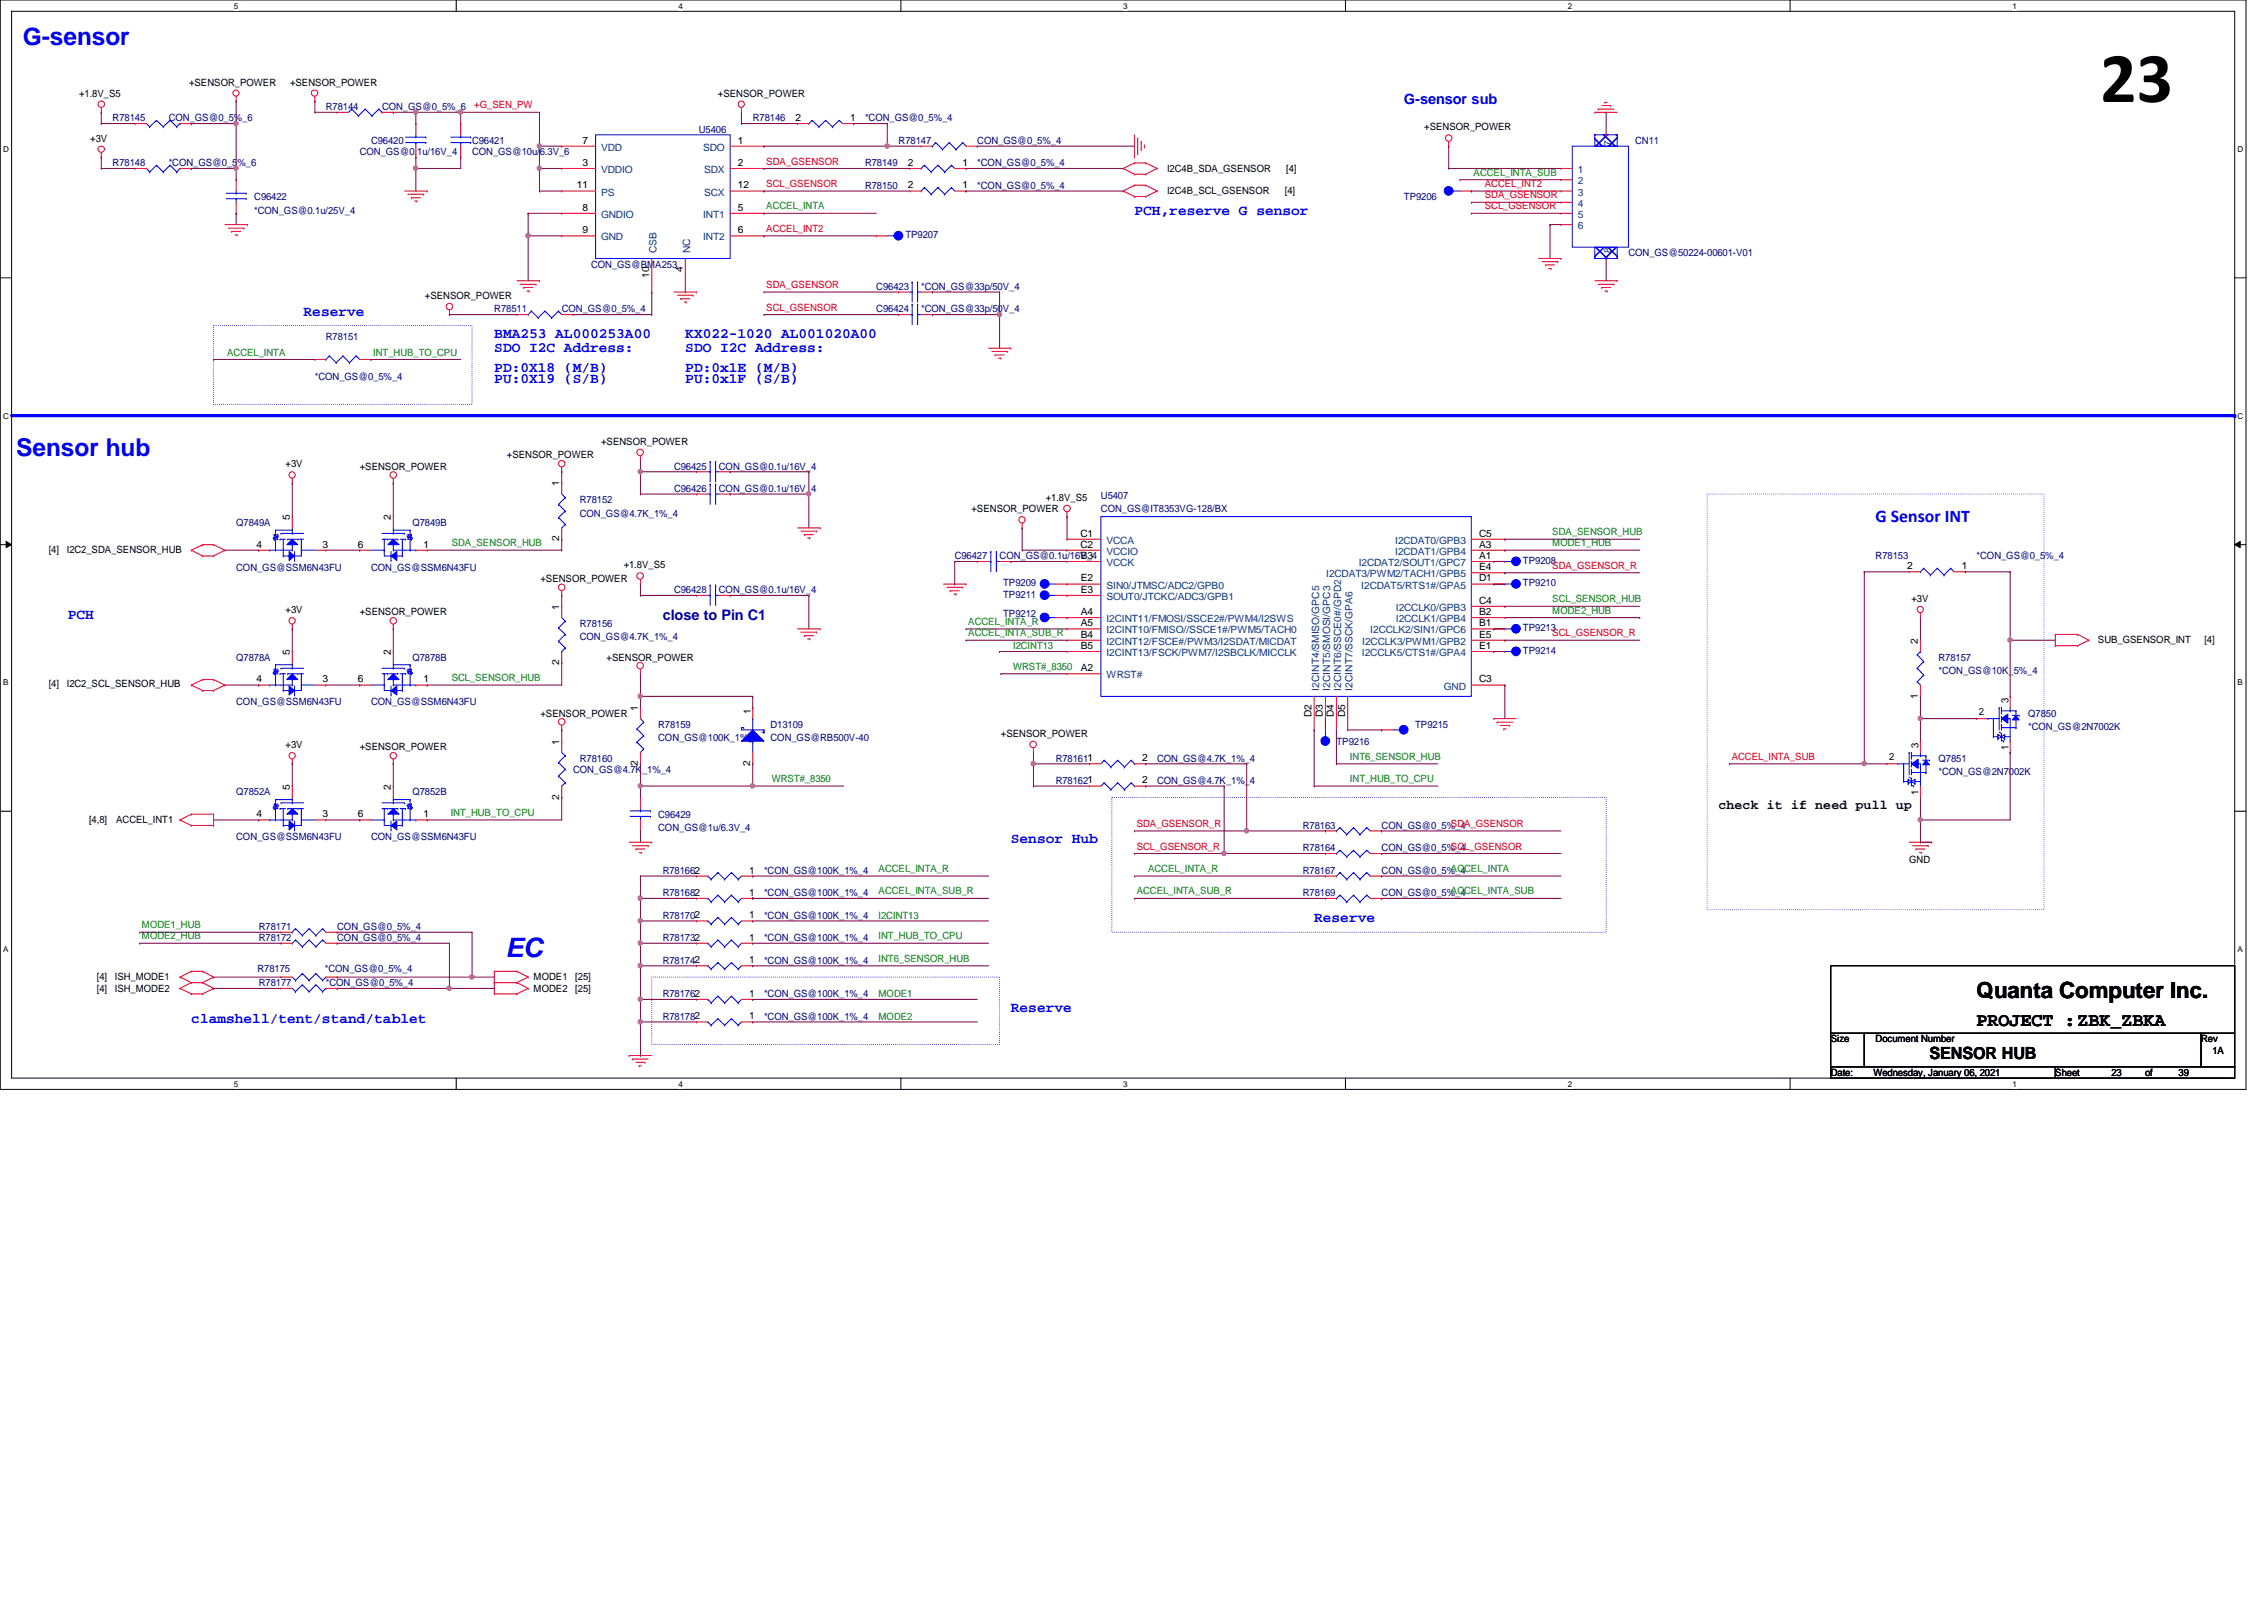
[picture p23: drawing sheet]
<svg xmlns="http://www.w3.org/2000/svg" width="297mm" height="210mm" viewBox="0 0 297 210" stroke-linecap="round" stroke-linejoin="round" font-family="sans-serif">
<defs><g id="words">
<text font-size="9.4" x="275.5" y="13.4">23</text>
<text font-size="3.5" fill="#00f" x="66.3" y="125.5">EC</text>
<g font-size="3.2" fill="#00f">
<text x="3" y="5.9">G-sensor</text>
<text x="2.1" y="59.8">Sensor hub</text>
</g>
<text font-size="2.9" x="259.3" y="130.9">Quanta Computer Inc.</text>
<text font-size="2.5" x="259.3" y="134.7">PROJECT :ZBK_ZBKA</text>
<text font-size="2.3" fill="#00f" x="246.1" y="68.5">G Sensor INT</text>
<text font-size="2.2" x="253.2" y="138.9">SENSOR HUB</text>
<g font-size="1.9" fill="#00f">
<text x="184.2" y="13.6">G-sensor sub</text>
<text x="148.8" y="28.2">PCH,reserve G sensor</text>
<text x="39.8" y="41.4">Reserve</text>
<text x="64.9" y="44.3">BMA253 AL000253A00</text>
<text x="64.9" y="46.2">SDO I2C Address:</text>
<text x="89.9" y="44.3">KX022-1020 AL001020A00</text>
<text x="89.9" y="46.2">SDO I2C Address:</text>
<text x="64.9" y="48.8">PD:0X18 (M/B)</text>
<text x="64.9" y="50.2">PU:0X19 (S/B)</text>
<text x="89.9" y="48.8">PD:0x1E (M/B)</text>
<text x="89.9" y="50.2">PU:0x1F (S/B)</text>
<text x="8.9" y="81.2">PCH</text>
<text x="132.6" y="110.6">Sensor Hub</text>
<text x="172.4" y="120.9">Reserve</text>
<text x="25.1" y="134.2">clamshell/tent/stand/tablet</text>
<text x="132.6" y="132.7">Reserve</text>
</g>
<text font-size="1.9" fill="#0000a0" x="86.9" y="81.3">close to Pin C1</text>
<text font-size="1.7" x="225.5" y="106.1">check it if need pull up</text>
<g font-size="1.3">
<text x="24.8" y="11.2">+SENSOR_POWER</text>
<text x="38.1" y="11.2">+SENSOR_POWER</text>
<text x="10.4" y="12.7">+1.8V_S5</text>
<text x="94.2" y="12.7">+SENSOR_POWER</text>
<text x="104.4" y="15.9">2</text>
<text x="111.5" y="15.9">1</text>
<text x="186.9" y="17.1">+SENSOR_POWER</text>
<text x="11.9" y="18.6">+3V</text>
<text x="76.4" y="18.8">7</text>
<text x="76.4" y="21.8">3</text>
<text x="96.8" y="18.8">1</text>
<text x="96.8" y="21.8">2</text>
<text x="119.1" y="21.8">2</text>
<text x="126.3" y="21.8">1</text>
<text x="153.1" y="22.6">I2C4B_SDA_GSENSOR</text>
<text x="168.7" y="22.6">[4]</text>
<text x="75.7" y="24.7">11</text>
<text x="76.4" y="27.6">8</text>
<text x="96.8" y="27.6">5</text>
<text x="96.8" y="24.7">12</text>
<text x="119.1" y="24.7">2</text>
<text x="126.3" y="24.7">1</text>
<text x="153.1" y="25.5">I2C4B_SCL_GSENSOR</text>
<text x="168.6" y="25.5">[4]</text>
<text x="76.4" y="30.6">9</text>
<text x="89.6" y="35.7" transform="rotate(-90 89.6 35.7)">4</text>
<text x="96.8" y="30.6">6</text>
<text x="55.7" y="39.2">+SENSOR_POWER</text>
<text x="85.2" y="36.4" transform="rotate(-90 85.2 36.4)">10</text>
<text x="78.9" y="58.3">+SENSOR_POWER</text>
<text x="37.5" y="61.3">+3V</text>
<text x="47.2" y="61.6">+SENSOR_POWER</text>
<text x="66.5" y="60.1">+SENSOR_POWER</text>
<text x="73.4" y="63.8" transform="rotate(-90 73.4 63.8)">1</text>
<text x="137.2" y="65.7">+1.8V_S5</text>
<text x="33.7" y="71.8">4</text>
<text x="38" y="68.2" transform="rotate(-90 38 68.2)">5</text>
<text x="42.3" y="71.8">3</text>
<text x="46.9" y="71.8">6</text>
<text x="51.3" y="68.2" transform="rotate(-90 51.3 68.2)">2</text>
<text x="55.6" y="71.8">1</text>
<text x="73.4" y="71" transform="rotate(-90 73.4 71)">2</text>
<text x="127.5" y="67.2">+SENSOR_POWER</text>
<text x="141.8" y="70.4">C1</text>
<text x="141.8" y="71.8">C2</text>
<text x="194.1" y="71.8">A3</text>
<text x="194.1" y="70.4">C5</text>
<text x="6.4" y="72.5">[4]</text>
<text x="8.8" y="72.5">I2C2_SDA_SENSOR_HUB</text>
<text x="70.9" y="76.3">+SENSOR_POWER</text>
<text x="81.8" y="74.5">+1.8V_S5</text>
<text x="141.8" y="73.3">B3</text>
<text x="141.8" y="76.3">E2</text>
<text x="141.8" y="77.8">E3</text>
<text x="194.1" y="73.3">A1</text>
<text x="194.1" y="76.3">D1</text>
<text x="194.1" y="74.8">E4</text>
<text x="250.2" y="74.7">2</text>
<text x="257.4" y="74.7">1</text>
<text x="37.5" y="80.4">+3V</text>
<text x="47.2" y="80.7">+SENSOR_POWER</text>
<text x="73.4" y="80" transform="rotate(-90 73.4 80)">1</text>
<text x="141.8" y="80.7">A4</text>
<text x="141.8" y="82.2">A5</text>
<text x="141.8" y="83.7">B4</text>
<text x="194.1" y="83.7">E5</text>
<text x="194.1" y="82.2">B1</text>
<text x="194.1" y="79.2">C4</text>
<text x="194.1" y="80.7">B2</text>
<text x="250.8" y="79">+3V</text>
<text x="33.7" y="89.5">4</text>
<text x="38" y="85.9" transform="rotate(-90 38 85.9)">5</text>
<text x="42.3" y="89.5">3</text>
<text x="46.9" y="89.5">6</text>
<text x="51.3" y="85.9" transform="rotate(-90 51.3 85.9)">2</text>
<text x="55.6" y="89.5">1</text>
<text x="73.4" y="87.2" transform="rotate(-90 73.4 87.2)">2</text>
<text x="79.6" y="86.7">+SENSOR_POWER</text>
<text x="141.8" y="88.1">A2</text>
<text x="141.8" y="85.1">B5</text>
<text x="194.1" y="89.5">C3</text>
<text x="194.1" y="85.1">E1</text>
<text x="251.6" y="84.5" transform="rotate(-90 251.6 84.5)">2</text>
<text x="275.2" y="84.4">SUB_GSENSOR_INT</text>
<text x="289.2" y="84.4">[4]</text>
<text x="6.4" y="90.2">[4]</text>
<text x="8.8" y="90.2">I2C2_SCL_SENSOR_HUB</text>
<text x="70.9" y="94">+SENSOR_POWER</text>
<text x="83.7" y="93.3" transform="rotate(-90 83.7 93.3)">1</text>
<text x="98.5" y="93.7" transform="rotate(-90 98.5 93.7)">1</text>
<text x="172.1" y="94.1" transform="rotate(-90 172.1 94.1)">D2</text>
<text x="173.6" y="94.1" transform="rotate(-90 173.6 94.1)">D3</text>
<text x="175" y="94.1" transform="rotate(-90 175 94.1)">D4</text>
<text x="176.5" y="94.1" transform="rotate(-90 176.5 94.1)">D5</text>
<text x="251.6" y="91.7" transform="rotate(-90 251.6 91.7)">1</text>
<text x="259.6" y="93.9">2</text>
<text x="263.5" y="92.2" transform="rotate(-90 263.5 92.2)">3</text>
<text x="37.5" y="98.1">+3V</text>
<text x="47.2" y="98.4">+SENSOR_POWER</text>
<text x="73.4" y="97.7" transform="rotate(-90 73.4 97.7)">1</text>
<text x="83.7" y="100.5" transform="rotate(-90 83.7 100.5)">2</text>
<text x="98.4" y="100.5" transform="rotate(-90 98.4 100.5)">2</text>
<text x="131.3" y="96.6">+SENSOR_POWER</text>
<text x="149.9" y="99.9">2</text>
<text x="247.9" y="99.7">2</text>
<text x="251.7" y="98.1" transform="rotate(-90 251.7 98.1)">3</text>
<text x="263.5" y="98.4" transform="rotate(-90 263.5 98.4)">1</text>
<text x="11.7" y="108">[4,8]</text>
<text x="15.2" y="108">ACCEL_INT1</text>
<text x="33.7" y="107.2">4</text>
<text x="38" y="103.6" transform="rotate(-90 38 103.6)">5</text>
<text x="42.3" y="107.2">3</text>
<text x="46.9" y="107.2">6</text>
<text x="51.3" y="103.6" transform="rotate(-90 51.3 103.6)">2</text>
<text x="55.6" y="107.2">1</text>
<text x="73.4" y="104.9" transform="rotate(-90 73.4 104.9)">2</text>
<text x="149.9" y="102.8">2</text>
<text x="251.7" y="104.3" transform="rotate(-90 251.7 104.3)">1</text>
<text x="250.5" y="113.2">GND</text>
<text x="98.3" y="117.5">1</text>
<text x="98.3" y="114.6">1</text>
<text x="98.3" y="123.4">1</text>
<text x="98.3" y="120.5">1</text>
<text x="12.7" y="128.6">[4]</text>
<text x="12.7" y="130.1">[4]</text>
<text x="15.1" y="128.6">ISH_MODE1</text>
<text x="15.1" y="130.1">ISH_MODE2</text>
<text x="70" y="130.1">MODE2</text>
<text x="70" y="128.6">MODE1</text>
<text x="75.5" y="130.1">[25]</text>
<text x="75.5" y="128.6">[25]</text>
<text x="98.3" y="130.8">1</text>
<text x="98.3" y="126.4">1</text>
<text x="98.3" y="133.7">1</text>
<text x="240.2" y="136.7">Size</text>
<text x="246.1" y="136.7">Document Number</text>
<text x="288.8" y="136.7">Rev</text>
<text x="240.2" y="141.1">Date:</text>
<text x="245.8" y="141.1">Wednesday, January 06, 2021</text>
<text x="269.7" y="141.1">Sheet</text>
<text x="277" y="141.1">23</text>
<text x="281.4" y="141.1">of</text>
<text x="285.8" y="141.1">39</text>
<text x="290.3" y="138.2">1A</text>
</g>
<g font-size="1.3" fill="#000080">
<text x="14.8" y="15.9">R78145</text>
<text x="22.1" y="15.9">CON_GS@0_5%_6</text>
<text x="42.8" y="14.4">R78144</text>
<text x="50.1" y="14.4">CON_GS@0_5%_6</text>
<text x="91.7" y="17.4">U5406</text>
<text x="98.8" y="15.9">R78146</text>
<text x="113.5" y="15.9">*CON_GS@0_5%_4</text>
<text x="14.8" y="21.8">R78148</text>
<text x="22.1" y="21.8">*CON_GS@0_5%_6</text>
<text x="47.2" y="20.4">CON_GS@0.1u/16V_4</text>
<text x="48.7" y="18.9">C96420</text>
<text x="61.9" y="18.9">C96421</text>
<text x="61.9" y="20.4">CON_GS@10u/6.3V_6</text>
<text x="113.5" y="21.8">R78149</text>
<text x="117.9" y="18.9">R78147</text>
<text x="128.2" y="18.9">CON_GS@0_5%_4</text>
<text x="128.2" y="21.8">*CON_GS@0_5%_4</text>
<text x="214.5" y="18.9">CN11</text>
<text x="33.4" y="26.2">C96422</text>
<text x="33.4" y="28">*CON_GS@0.1u/25V_4</text>
<text x="113.5" y="24.8">R78150</text>
<text x="128.2" y="24.8">*CON_GS@0_5%_4</text>
<text x="184.2" y="26.2">TP9206</text>
<text x="77.6" y="35.1">CON_GS@BMA253</text>
<text x="118.8" y="31.2">TP9207</text>
<text x="213.7" y="33.6">CON_GS@50224-00601-V01</text>
<text x="64.9" y="41">R78511</text>
<text x="73.7" y="41">CON_GS@0_5%_4</text>
<text x="115" y="38">C96423</text>
<text x="115" y="41">C96424</text>
<text x="120.9" y="38">*CON_GS@33p/50V_4</text>
<text x="120.9" y="41">*CON_GS@33p/50V_4</text>
<text x="42.8" y="44.7">R78151</text>
<text x="41.3" y="49.8">*CON_GS@0_5%_4</text>
<text x="76.1" y="66">R78152</text>
<text x="88.4" y="61.6">C96425</text>
<text x="88.4" y="64.6">C96426</text>
<text x="94.3" y="61.6">CON_GS@0.1u/16V_4</text>
<text x="94.3" y="64.6">CON_GS@0.1u/16V_4</text>
<text x="144.4" y="65.4">U5407</text>
<text x="31" y="69">Q7849A</text>
<text x="54.1" y="69">Q7849B</text>
<text x="76.1" y="67.8">CON_GS@4.7K_1%_4</text>
<text x="144.4" y="67.2">CON_GS@IT8353VG-128/BX</text>
<text x="31" y="74.8">CON_GS@SSM6N43FU</text>
<text x="48.7" y="74.8">CON_GS@SSM6N43FU</text>
<text x="88.4" y="77.8">C96428</text>
<text x="94.3" y="77.8">CON_GS@0.1u/16V_4</text>
<text x="125.3" y="73.4">C96427</text>
<text x="131.1" y="73.4">CON_GS@0.1u/16V_4</text>
<text x="131.6" y="76.9">TP9209</text>
<text x="199.8" y="76.9">TP9210</text>
<text x="199.8" y="74">TP9208</text>
<text x="246.1" y="73.4">R78153</text>
<text x="259.3" y="73.4">*CON_GS@0_5%_4</text>
<text x="76.1" y="82.2">R78156</text>
<text x="76.1" y="84">CON_GS@4.7K_1%_4</text>
<text x="131.6" y="80.9">TP9212</text>
<text x="131.6" y="78.4">TP9211</text>
<text x="199.8" y="82.8">TP9213</text>
<text x="31" y="86.7">Q7878A</text>
<text x="54.1" y="86.7">Q7878B</text>
<text x="199.8" y="85.8">TP9214</text>
<text x="254.3" y="86.7">R78157</text>
<text x="254.3" y="88.4">*CON_GS@10K_5%_4</text>
<text x="31" y="92.5">CON_GS@SSM6N43FU</text>
<text x="48.7" y="92.5">CON_GS@SSM6N43FU</text>
<text x="86.4" y="95.5">R78159</text>
<text x="101.1" y="95.5">D13109</text>
<text x="185.7" y="95.5">TP9215</text>
<text x="266.1" y="94">Q7850</text>
<text x="266.1" y="95.8">*CON_GS@2N7002K</text>
<text x="75.2" y="101.4">CON_GS@4.7K_1%_4</text>
<text x="76.1" y="99.9">R78160</text>
<text x="86.4" y="97.2">CON_GS@100K_1%_4</text>
<text x="101.1" y="97.2">CON_GS@RB500V-40</text>
<text x="138.5" y="99.9">R781611</text>
<text x="151.8" y="99.9">CON_GS@4.7K_1%_4</text>
<text x="175.3" y="97.7">TP9216</text>
<text x="254.3" y="99.9">Q7851</text>
<text x="254.3" y="101.7">*CON_GS@2N7002K</text>
<text x="31" y="104.3">Q7852A</text>
<text x="54.1" y="104.3">Q7852B</text>
<text x="86.4" y="107.3">C96429</text>
<text x="138.5" y="102.8">R781621</text>
<text x="151.8" y="102.8">CON_GS@4.7K_1%_4</text>
<text x="31" y="110.2">CON_GS@SSM6N43FU</text>
<text x="48.7" y="110.2">CON_GS@SSM6N43FU</text>
<text x="86.4" y="109.1">CON_GS@1u/6.3V_4</text>
<text x="170.9" y="108.8">R78163</text>
<text x="170.9" y="111.7">R78164</text>
<text x="181.3" y="108.8">CON_GS@0_5%_4</text>
<text x="181.3" y="111.7">CON_GS@0_5%_4</text>
<text x="86.9" y="117.6">R781682</text>
<text x="86.9" y="114.6">R781662</text>
<text x="100.2" y="117.6">*CON_GS@100K_1%_4</text>
<text x="100.2" y="114.6">*CON_GS@100K_1%_4</text>
<text x="170.9" y="114.6">R78167</text>
<text x="170.9" y="117.6">R78169</text>
<text x="181.3" y="114.6">CON_GS@0_5%_4</text>
<text x="181.3" y="117.6">CON_GS@0_5%_4</text>
<text x="33.9" y="122">R78171</text>
<text x="33.9" y="123.5">R78172</text>
<text x="44.2" y="122">CON_GS@0_5%_4</text>
<text x="44.2" y="123.5">CON_GS@0_5%_4</text>
<text x="86.9" y="123.5">R781732</text>
<text x="86.9" y="120.5">R781702</text>
<text x="100.2" y="123.5">*CON_GS@100K_1%_4</text>
<text x="100.2" y="120.5">*CON_GS@100K_1%_4</text>
<text x="33.8" y="127.5">R78175</text>
<text x="33.9" y="129.4">R78177</text>
<text x="42.6" y="127.5">*CON_GS@0_5%_4</text>
<text x="42.8" y="129.4">*CON_GS@0_5%_4</text>
<text x="86.9" y="130.9">R781762</text>
<text x="86.9" y="126.4">R781742</text>
<text x="100.2" y="130.9">*CON_GS@100K_1%_4</text>
<text x="100.2" y="126.4">*CON_GS@100K_1%_4</text>
<text x="86.9" y="133.8">R781782</text>
<text x="100.2" y="133.8">*CON_GS@100K_1%_4</text>
</g>
<g font-size="1.3" fill="#f00">
<text x="62.2" y="14.2">+G_SEN_PW</text>
<text x="100.5" y="21.6">SDA_GSENSOR</text>
<text x="100.5" y="24.6">SCL_GSENSOR</text>
<text x="194.8" y="24.6">ACCEL_INT2</text>
<text x="194.8" y="26">SDA_GSENSOR</text>
<text x="194.8" y="27.5">SCL_GSENSOR</text>
<text x="100.5" y="30.4">ACCEL_INT2</text>
<text x="100.5" y="40.8">SCL_GSENSOR</text>
<text x="100.5" y="37.8">SDA_GSENSOR</text>
<text x="203.7" y="74.6">SDA_GSENSOR_R</text>
<text x="203.7" y="83.5">SCL_GSENSOR_R</text>
<text x="227.2" y="99.7">ACCEL_INTA_SUB</text>
<text x="149.1" y="108.5">SDA_GSENSOR_R</text>
<text x="149.1" y="111.5">SCL_GSENSOR_R</text>
<text x="190.4" y="111.5">SCL_GSENSOR</text>
<text x="190.4" y="108.5">SDA_GSENSOR</text>
</g>
<g font-size="1.3" fill="#004080">
<text x="78.9" y="19.8">VDD</text>
<text x="78.9" y="22.7">VDDIO</text>
<text x="92.2" y="19.8">SDO</text>
<text x="92.4" y="22.7">SDX</text>
<text x="207" y="22.7">1</text>
<text x="211.4" y="19.2" transform="rotate(-90 211.4 19.2)">7</text>
<text x="78.9" y="28.6">GNDIO</text>
<text x="78.9" y="25.7">PS</text>
<text x="92.2" y="28.6">INT1</text>
<text x="92.4" y="25.7">SCX</text>
<text x="207" y="25.7">3</text>
<text x="207" y="24.2">2</text>
<text x="207" y="27.1">4</text>
<text x="207" y="28.6">5</text>
<text x="78.9" y="31.5">GND</text>
<text x="86.1" y="33.2" transform="rotate(-90 86.1 33.2)">CSB</text>
<text x="90.5" y="33.2" transform="rotate(-90 90.5 33.2)">NC</text>
<text x="92.2" y="31.5">INT2</text>
<text x="207" y="30.1">6</text>
<text x="211.4" y="33.2" transform="rotate(-90 211.4 33.2)">8</text>
<text x="145.2" y="71.3">VCCA</text>
<text x="183" y="71.3">I2CDAT0/GPB3</text>
<text x="145.2" y="74.3">VCCK</text>
<text x="145.2" y="72.8">VCCIO</text>
<text x="145.2" y="77.2">SIN0/JTMSC/ADC2/GPB0</text>
<text x="174" y="75.7">I2CDAT3/PWM2/TACH1/GPB5</text>
<text x="178.3" y="74.3">I2CDAT2/SOUT1/GPC7</text>
<text x="178.6" y="77.2">I2CDAT5/RTS1#/GPA5</text>
<text x="183" y="72.8">I2CDAT1/GPB4</text>
<text x="145.2" y="81.6">I2CINT11/FMOSI/SSCE2#/PWM4/I2SWS</text>
<text x="145.2" y="83.1">I2CINT10/FMISO//SSCE1#/PWM5/TACH0</text>
<text x="145.2" y="78.7">SOUT0/JTCKC/ADC3/GPB1</text>
<text x="179.8" y="83.1">I2CCLK2/SIN1/GPC6</text>
<text x="183.1" y="80.1">I2CCLK0/GPB3</text>
<text x="183.1" y="81.6">I2CCLK1/GPB4</text>
<text x="145.2" y="89">WRST#</text>
<text x="145.2" y="84.6">I2CINT12/FSCE#/PWM3/I2SDAT/MICDAT</text>
<text x="145.2" y="86.1">I2CINT13/FSCK/PWM7/I2SBCLK/MICCLK</text>
<text x="178.7" y="86.1">I2CCLK5/CTS1#/GPA4</text>
<text x="178.7" y="84.6">I2CCLK3/PWM1/GPB2</text>
<text x="173.1" y="90.6" transform="rotate(-90 173.1 90.6)">I2CINT4/SMISO/GPC5</text>
<text x="174.5" y="90.6" transform="rotate(-90 174.5 90.6)">I2CINT5/SMOSI/GPC3</text>
<text x="176" y="90.6" transform="rotate(-90 176 90.6)">I2CINT6/SSCE0#/GPD2</text>
<text x="177.5" y="90.6" transform="rotate(-90 177.5 90.6)">I2CINT7/SSCK/GPA6</text>
<text x="189.4" y="90.5">GND</text>
</g>
<g font-size="1.3" fill="#008000">
<text x="193.3" y="23.1">ACCEL_INTA_SUB</text>
<text x="100.5" y="27.5">ACCEL_INTA</text>
<text x="29.8" y="46.7">ACCEL_INTA</text>
<text x="49" y="46.7">INT_HUB_TO_CPU</text>
<text x="59.3" y="71.7">SDA_SENSOR_HUB</text>
<text x="203.7" y="70.2">SDA_SENSOR_HUB</text>
<text x="203.7" y="71.7">MODE1_HUB</text>
<text x="127" y="82">ACCEL_INTA_R</text>
<text x="127" y="83.5">ACCEL_INTA_SUB_R</text>
<text x="203.7" y="79">SCL_SENSOR_HUB</text>
<text x="203.7" y="80.5">MODE2_HUB</text>
<text x="59.3" y="89.4">SCL_SENSOR_HUB</text>
<text x="132.9" y="87.9">WRST#_8350</text>
<text x="132.9" y="85.2">I2CINT13</text>
<text x="177.1" y="99.7">INT6_SENSOR_HUB</text>
<text x="59.1" y="107.1">INT_HUB_TO_CPU</text>
<text x="101.3" y="102.6">WRST#_8350</text>
<text x="177.1" y="102.6">INT_HUB_TO_CPU</text>
<text x="115.3" y="114.4">ACCEL_INTA_R</text>
<text x="115.3" y="117.3">ACCEL_INTA_SUB_R</text>
<text x="149.1" y="117.3">ACCEL_INTA_SUB_R</text>
<text x="150.6" y="114.4">ACCEL_INTA_R</text>
<text x="190.4" y="117.3">ACCEL_INTA_SUB</text>
<text x="190.4" y="114.4">ACCEL_INTA</text>
<text x="18.6" y="121.8">MODE1_HUB</text>
<text x="18.6" y="123.2">MODE2_HUB</text>
<text x="115.3" y="120.5">I2CINT13</text>
<text x="115.3" y="123.2">INT_HUB_TO_CPU</text>
<text x="115.3" y="126.2">INT6_SENSOR_HUB</text>
<text x="115.3" y="130.8">MODE1</text>
<text x="115.3" y="133.8">MODE2</text>
</g>
<g font-size="1.1">
<text x="30.7" y="1.1">5</text>
<text x="89" y="1.1">4</text>
<text x="147.4" y="1.1">3</text>
<text x="205.7" y="1.1">2</text>
<text x="264" y="1.1">1</text>
<text x=".4" y="19.9">D</text>
<text x="293.6" y="19.9">D</text>
<text x=".4" y="54.9">C</text>
<text x="293.6" y="54.9">C</text>
<text x=".4" y="89.9">B</text>
<text x="293.6" y="89.9">B</text>
<text x=".4" y="124.9">A</text>
<text x="293.6" y="124.9">A</text>
<text x="30.7" y="142.6">5</text>
<text x="89" y="142.6">4</text>
<text x="147.4" y="142.6">3</text>
<text x="205.7" y="142.6">2</text>
<text x="264" y="142.6">1</text>
</g>
</g></defs>
<path d="M0 0h294.7v142.9h-294.7zM1.5 1.5h291.7v139.9h-291.7z" fill="none" stroke="#000" stroke-width=".13"/>
<g fill="#fff">
<path d="M30.7 .2h.6v1.2h-.6z"/>
<path d="M30.7 141.6h.6v1.2h-.6z"/>
</g>
<path d="M59.9 0v1.5M59.9 141.4v1.5" fill="none" stroke="#000" stroke-width=".13"/>
<g fill="#fff">
<path d="M89 .2h.6v1.2h-.6z"/>
<path d="M89 141.6h.6v1.2h-.6z"/>
</g>
<path d="M118.2 0v1.5M118.2 141.4v1.5" fill="none" stroke="#000" stroke-width=".13"/>
<g fill="#fff">
<path d="M147.4 .2h.6v1.2h-.6z"/>
<path d="M147.4 141.6h.6v1.2h-.6z"/>
</g>
<path d="M176.5 0v1.5M176.5 141.4v1.5" fill="none" stroke="#000" stroke-width=".13"/>
<g fill="#fff">
<path d="M205.7 .2h.6v1.2h-.6z"/>
<path d="M205.7 141.6h.6v1.2h-.6z"/>
</g>
<path d="M234.9 0v1.5M234.9 141.4v1.5" fill="none" stroke="#000" stroke-width=".13"/>
<g fill="#fff">
<path d="M264 .2h.6v1.2h-.6z"/>
<path d="M264 141.6h.6v1.2h-.6z"/>
<path d="M.4 19h.8v1.2h-.8z"/>
<path d="M293.6 19h.7v1.2h-.7z"/>
<path d="M.4 53.9h.8v1.2h-.8z"/>
<path d="M293.6 53.9h.7v1.2h-.7z"/>
</g>
<path d="M0 36.4h1.5M293.2 36.4h1.5" fill="none" stroke="#000" stroke-width=".13"/>
<g fill="#fff">
<path d="M.4 88.9h.7v1.2h-.7z"/>
<path d="M293.6 88.9h.7v1.2h-.7z"/>
</g>
<path d="M0 71.5h1.5M.8 71l.7 .5-.7 .3zM293.2 71.5l.7-.5v.8zM293.2 71.5h1.5" fill="none" stroke="#000" stroke-width=".13"/>
<path d="M.8 71l.7 .5-.7 .3zM293.2 71.5l.7-.5v.8z" fill="#000"/>
<g fill="#fff">
<path d="M.4 123.9h.7v1.2h-.7z"/>
<path d="M293.6 123.9h.7v1.2h-.7z"/>
</g>
<path d="M0 106.4h1.5M293.2 106.4h1.5" fill="none" stroke="#000" stroke-width=".13"/>
<path d="M1.5 54.5h291.7" fill="none" stroke="#00f" stroke-width=".42"/>
<circle cx="293.2" cy="54.5" r=".21" fill="#00f"/>
<path d="M28 42.7h33.9v10.3h-33.9zM145.9 104.6h64.8v17.7h-64.8zM85.5 128.2h45.6v8.8h-45.6z" fill="none" stroke="#00f" stroke-width=".13" stroke-dasharray="0 .3"/>
<path d="M224 64.8h44.2v54.5h-44.2z" fill="none" stroke="#8000ff" stroke-width=".13" stroke-dasharray="0 .3"/>
<g fill="none" stroke="#f00" stroke-width=".13">
<path d="M13.3 14.7h.1M13.3 14.1v.6M31 13.3h.1M31 12.7v.6M41.3 13.3h.1M41.3 12.7v.6M97.3 14.7h.1M97.3 14.1v.6M148.8 17.7v2.9M149.3 18.1v2.1M149.7 18.6h.1M149.7 18.6v1.2"/>
<path d="M150.2 19.3h.1M150.2 19v.3M190.1 19.2h.1M190.1 18.6v.6M209.3 14.7h.1M209.3 14.7h2.9M209.7 14.3h.1M209.7 14.3h2M210.1 13.8h1.2M210.6 13.4h.1M210.6 13.4h.3M211.3 13.8h.1"/>
<path d="M13.3 20.6h.1M13.3 20v.6M29.5 29.5h3M30 29.9h2M30.4 30.4h.1M30.4 30.4h1.2M30.9 30.8h.2M31.1 30.8h.1M32 29.9h.1M32.5 29.5h.1M53.1 25.1h2.9M53.5 25.5h2.1"/>
<path d="M54 26h.1M54 26h1.2M54.4 26.4h.3M54.7 26.4h.1M55.6 25.5h.1M56 25.1h.1M67.8 36.8h3M68.2 37.3h2.1M68.7 37.7h.1M68.7 37.7h1.2M69.1 38.2h.3M69.4 38.2h.1"/>
<path d="M70.3 37.3h.1M70.8 36.8h.1M88.4 38.3h3M88.9 38.7h2M89.3 39.2h.1M89.3 39.2h1.2M89.8 39.6h.2M90 39.6h.1M90.9 38.7h.1M91.4 38.3h.1M147.4 22.1h.1M147.4 25.1h.1"/>
<path d="M147.4 22.1l1.4 .8M147.4 25.1l1.4 .7M148.8 21.4h.1M148.8 22.9h.1M148.8 24.3h.1M148.8 25.8h.1M148.8 20.6h.1M148.8 21.4l-1.4 .7M148.8 21.4h1.5M148.8 22.9h1.5M148.8 24.3l-1.4 .8M148.8 24.3h1.5"/>
<path d="M148.8 25.8h1.5M149.3 20.2h.1M150.3 21.4h.1M150.3 22.9h.1M150.3 24.3h.1M150.3 25.8h.1M150.3 21.4l1.5 .7M150.3 24.3l1.5 .8M151.8 22.1h.1M151.8 25.1h.1M151.8 22.1l-1.5 .8M151.8 25.1l-1.5 .7"/>
<path d="M201.9 33.9h2.9M202.3 34.3h2.1M202.8 34.8h.1M202.8 34.8h1.2M203.2 35.2h.3M203.5 35.2h.1M204.4 34.3h.1M204.8 33.9h.1M209.3 36.8h2.9M209.7 37.3h2M210.1 37.7h.1M210.1 37.7h1.2"/>
<path d="M210.6 38.2h.3M210.9 38.2h.1M211.7 37.3h.1M212.2 36.8h.1M59 41.3h.1M59 40.7v.6M84 59.8v.6M129.7 45.7h2.9M130.1 46.1h2.1M130.6 46.6h.1M130.6 46.6h1.1M131 47h.3"/>
<path d="M131.3 47h.1M132.2 46.1h.1M132.6 45.7h.1M25.1 72.2h.1M25.1 72.2l1.5 .7M26.6 72.9h.1M26.6 71.5h.1M26.6 72.9h1.4M26.6 71.5l-1.5 .7M26.6 71.5h1.4M28 72.9h.1M28 71.5h.1"/>
<path d="M28 71.5l1.5 .7M29.5 72.2h.1M29.5 72.2l-1.5 .7M38.4 63.4h.1M38.4 62.8v.6M51.6 63.4h.1M51.6 62.8v.6M73.7 78.1h.1M73.7 61.9h.1M73.7 61.3v.6M73.7 77.5v.6M84 60.4h.1"/>
<path d="M84 76.6h.1M84 76v.6M104.6 69.3h3M105.1 69.7h2M105.5 70.1h.1M105.5 70.1h1.2M106 70.6h.3M106.3 70.6h.1M107.1 69.7h.1M107.6 69.3h.1M123.8 76.6h2.9M124.2 77h2.1"/>
<path d="M124.7 77.5h.1M124.7 77.5h1.2M125.1 77.9h.3M125.4 77.9h.1M126.3 77h.1M126.7 76.6h.1M134.1 69.3h.1M134.1 68.7v.6M140 67.8h.1M140 67.2v.6M25.1 89.9h.1M25.1 89.9l1.5 .7"/>
<path d="M26.6 90.6h.1M26.6 89.2h.1M26.6 90.6h1.4M26.6 89.2l-1.5 .7M26.6 89.2h1.4M28 90.6h.1M28 89.2h.1M28 89.2l1.5 .7M29.5 89.9h.1M29.5 89.9l-1.5 .7M38.4 82.5h.1M38.4 81.9v.6"/>
<path d="M38.4 99.6v.6M51.6 82.5h.1M51.6 81.9v.6M51.6 99.6v.6M73.7 95.8h.1M73.7 95.2v.6M84 88.4h.1M84 87.8v.6M104.6 82.5h3M105.1 82.9h2M105.5 83.4h.1M105.5 83.4h1.2"/>
<path d="M106 83.8h.3M106.3 83.8h.1M107.1 82.9h.1M107.6 82.5h.1M135.6 98.7h.1M135.6 98.1v.6M196 94.3h.1M196 94.3h2.9M196.4 94.7h.1M196.4 94.7h2.1M196.8 95.2h1.2M197.3 95.6h.1"/>
<path d="M197.3 95.6h.3M198 95.2h.1M252 81h.1M252 80.4v.6M269.7 84.7h.1M269.7 83.2h.1M269.7 83.2h2.9M269.7 84.7h2.9M269.7 83.2v1.5M272.6 83.2h.1M272.6 84.7h.1M272.6 83.2l1.5 .8"/>
<path d="M274.1 84h.1M274.1 84l-1.5 .7M23.6 107.6h.1M23.6 107.6l1.5 .7M25.1 106.8h.1M25.1 108.3h.1M25.1 106.8h2.9M25.1 106.8l-1.5 .8M25.1 108.3h2.9M28 108.3h.1M28 106.8h.1M28 106.8v1.5"/>
<path d="M38.4 100.2h.1M51.6 100.2h.1M82.5 110.5h3M83 111h2M83.4 111.4h.1M83.4 111.4h1.2M83.9 111.8h.3M84.2 111.8h.1M85 111h.1M85.5 110.5h.1M250.5 110.5h2.9M250.9 111h2.1"/>
<path d="M251.4 111.4h.1M251.4 111.4h1.2M251.8 111.8h.3M252.1 111.8h.1M253 111h.1M253.4 110.5h.1M23.6 128.2h.1M23.6 129.7h.1M23.6 128.2l1.5 .7M23.6 129.7l1.5 .7M25.1 127.4h.1M25.1 128.9h.1"/>
<path d="M25.1 130.4h.1M25.1 128.9h1.5M25.1 130.4h1.5M25.1 127.4h1.5M25.1 127.4l-1.5 .8M25.1 128.9l-1.5 .8M26.6 127.4h.1M26.6 128.9h.1M26.6 130.4h.1M26.6 127.4l1.4 .8M26.6 128.9l1.4 .8M28 128.2h.1"/>
<path d="M28 129.7h.1M28 128.2l-1.4 .7M28 129.7l-1.4 .7M64.9 128.9h.1M64.9 130.4h.1M64.9 127.4h.1M64.9 128.9h2.9M64.9 127.4v3M64.9 130.4h2.9M64.9 127.4h2.9M67.8 128.9h.1M67.8 130.4h.1"/>
<path d="M67.8 127.4h.1M67.8 128.9l1.5 .8M67.8 127.4l1.5 .8M69.3 129.7h.1M69.3 128.2h.1M69.3 129.7l-1.5 .7M69.3 128.2l-1.5 .7M82.5 138.5h.1M82.5 138.5h3M83 138.9h.1M83 138.9h2M83.4 139.4h1.2"/>
<path d="M83.9 139.8h.1M83.9 139.8h.3M84.6 139.4h.1"/>
<circle cx="13.3" cy="13.7" r=".43"/>
<circle cx="13.3" cy="19.6" r=".42"/>
<circle cx="31" cy="12.2" r=".4"/>
<circle cx="41.3" cy="12.2" r=".42"/>
<circle cx="97.2" cy="13.7" r=".42"/>
<circle cx="190.1" cy="18.1" r=".43"/>
<circle cx="59" cy="40.2" r=".43"/>
<circle cx="84" cy="59.3" r=".43"/>
<circle cx="38.3" cy="62.3" r=".42"/>
<circle cx="51.6" cy="62.3" r=".43"/>
<circle cx="73.7" cy="77" r=".43"/>
<circle cx="73.7" cy="60.8" r=".43"/>
<circle cx="84" cy="75.6" r=".43"/>
<circle cx="134.1" cy="68.2" r=".42"/>
<circle cx="140" cy="66.7" r=".43"/>
<circle cx="251.9" cy="80" r=".42"/>
<circle cx="38.3" cy="81.4" r=".42"/>
<circle cx="38.3" cy="99.1" r=".42"/>
<circle cx="51.6" cy="81.4" r=".43"/>
<circle cx="51.6" cy="99.1" r=".43"/>
<circle cx="73.7" cy="94.7" r=".43"/>
<circle cx="84" cy="87.3" r=".43"/>
<circle cx="135.5" cy="97.7" r=".43"/>
</g>
<path d="M240.2 126.7h53v8.9h-53zM240.2 135.6h4.4v4.4h-4.4zM240.2 140h29.5v1.4h-29.5zM244.6 135.6h44.2v4.4h-44.2zM269.7 140h23.5v1.4h-23.5zM288.8 135.6h4.4v4.4h-4.4z" fill="none" stroke="#000" stroke-width=".13"/>
<path d="M50.9 71.5l.7-.8 .8 .8z" fill="#00f"/>
<path d="M50.9 71.5l.7-.8 .8 .8z" fill="none" stroke="#00f" stroke-width=".13"/>
<path d="M51.3 72.9l.8-.6v1.2z" fill="#00f"/>
<g fill="none" stroke="#00f" stroke-width=".13">
<path d="M119.4 38.3h.3M119.7 38.3h.1M119.7 37h.1M119.7 37v2.6M120.4 37h.1M120.4 38.3h.1M120.4 38.3h.5M120.4 37v2.6M48.7 72.2h1.7M50.1 70h3M50.1 70.7h.8M50.4 70.7h.1"/>
<path d="M50.4 72.2h.1M50.4 70.7v2.2h.9M50.9 70.7h.1M51 70.7h1.2M51.3 72.9l.8-.6v1.2zM51.3 72.9h.1M51.3 73.5h.1M51.3 72.3v1.2M51.6 72.2h.1M51.6 71.5h.1M51.6 70h.1M51.6 72.2h3"/>
<path d="M51.6 69.3v.7M51.6 71.5v.7M51.6 69.6h2.2M52.1 72.9h.1M52.1 72.9h.7M52.2 70.7h.1M52.5 70.7h.7M52.8 72.9h.1M52.8 70.7v2.2M53.1 70h.1M53.2 70.7h.1M53.4 70.3l.1 .1"/>
<path d="M53.5 70.4h.1M53.5 70.4h.5M53.8 69.6h.1M53.8 70.1h.1M53.8 72.2h.1M53.8 69.6v.5M53.8 70.7v1.5M54 70.7h.1M54 70.1h.1M54 70.4h.1M54 70.1h-.5l.5 .6M54 70.1l-.5 .6h.5"/>
<path d="M54 70.4l.1 .2M54.1 70.6h.1M54.6 72.2h.1"/>
</g>
<path d="M117.9 38.3h.1M117.9 38.3h1.5M120.9 38.3h1.4M122.3 38.3h.1M47.2 72.2h.1M47.2 72.2h1.5M51.6 67.8h.1M51.6 67.8v1.5M54.6 72.2h1.4M56 72.2h.1" fill="none" stroke="#f00" stroke-width=".13"/>
<circle cx="198.9" cy="82.5" r=".57" fill="#00f"/>
<g fill="none" stroke="#00f" stroke-width=".13">
<path d="M69.3 41.3h.1M69.7 40.8h.1M69.7 40.8l.9 .9M69.7 40.8l-.4 .5M70.6 41.7h.1M71.5 40.8h.1M71.5 40.8l.9 .9M71.5 40.8l-.9 .9M72.4 41.7h.1M73.3 40.8h.1M73.3 40.8l.4 .5M73.3 40.8l-.9 .9"/>
<path d="M83.6 95.6h.1M83.6 97.4h.1M83.6 95.6l.9 .9M83.6 97.4l.9 .9M84 98.7h.1M84 94.3l.5 .4M84.5 94.7h.1M84.5 96.5h.1M84.5 98.3h.1M84.5 94.7l-.9 .9M84.5 96.5l-.9 .9M84.5 98.3l-.5 .4"/>
<path d="M197.4 82.5h.9M198.3 82.5h.1M175.3 114.9h.1M175.8 114.5h.1M175.8 114.5l.9 .9M175.8 114.5l-.5 .4M176.7 115.4h.1M177.6 114.5h.1M177.6 114.5l.8 .9M177.6 114.5l-.9 .9M178.4 115.4h.1M179.3 114.5h.1"/>
<path d="M179.3 114.5l.5 .4M179.3 114.5l-.9 .9"/>
<circle cx="198.9" cy="82.5" r=".57"/>
</g>
<g fill="none" stroke="#f00" stroke-width=".13">
<path d="M67.8 41.3h.1M67.8 41.3h1.5M73.7 41.3h1.5M75.2 41.3h.1M84 92.8h.1M84 92.8v1.5M84 98.7v1.5M196 82.5h.1M196 82.5h1.4M84 100.2h.1M173.9 114.9h.1M173.9 114.9h1.4"/>
<path d="M179.8 114.9h1.5M181.3 114.9h.1"/>
</g>
<path d="M38.4 70.7l.7 .8h-1.5z" fill="#00f"/>
<path d="M38.4 70.7l.7 .8h-1.5z" fill="none" stroke="#00f" stroke-width=".13"/>
<path d="M37.9 72.3l.7 .6-.7 .6z" fill="#00f"/>
<g fill="none" stroke="#00f" stroke-width=".13">
<path d="M35.4 72.2h.1M35.4 72.2h3M35.9 70.6h.1M36 70.7h.1M36 70.1h.1M36 70.4h.1M36 70.1h.4l-.4 .6M36 70.1l.4 .6h-.4M36 70.4h.4M36 70.4l-.1 .2M36.1 69.6h.1M36.1 70.1h.1"/>
<path d="M36.1 72.2h.1M36.1 69.6h2.3M36.1 69.6v.5M36.1 70.7v1.5M36.4 70.4h.1M36.6 70.3l-.2 .1M36.7 70.7h.1M36.7 70.7h.8M36.9 70h.1M36.9 70h2.9M37.2 72.9h.1M37.2 70.7v2.2"/>
<path d="M37.2 72.9h.7M37.8 70.7h.1M37.8 70.7h1.1M37.9 72.3l.7 .6-.7 .6zM37.9 72.9h.1M38.4 72.2h.1M38.4 71.5h.1M38.4 70h.1M38.4 69.3v.7M38.4 71.5v.7M38.6 72.9h.1M38.6 73.5h.1"/>
<path d="M38.6 72.3v1.2M39.1 70.7h.1M39.1 70.7h.7M39.5 70.7h.1M39.5 72.2h.1M39.5 70.7v2.2h-.9M39.5 72.2h1.8"/>
</g>
<path d="M33.9 72.2h.1M33.9 72.2h1.5M38.4 67.8h.1M38.4 67.8v1.5M41.3 72.2h1.5M42.8 72.2h.1" fill="none" stroke="#f00" stroke-width=".13"/>
<path d="M38.4 106.1l.7 .7h-1.5z" fill="#00f"/>
<path d="M38.4 106.1l.7 .7h-1.5z" fill="none" stroke="#00f" stroke-width=".13"/>
<path d="M37.9 107.7l.7 .6-.7 .6z" fill="#00f"/>
<g fill="none" stroke="#00f" stroke-width=".13">
<path d="M59.1 18.7h2.7M59.1 18h2.7M60.4 18h.1M60.4 18.7h.1M60.4 17.7v.3M60.4 18.7v.5M61.8 18.7h.1M61.8 18h.1M120.9 25.1h.1M120.9 22.1h.1M121.3 24.6h.1M121.3 21.7h.1"/>
<path d="M121.3 24.6l.9 .9M121.3 24.6l-.4 .5M121.3 21.7l.9 .9M121.3 21.7l-.4 .4M122.2 25.5h.1M122.2 22.6h.1M123.1 24.6h.1M123.1 21.7h.1M123.1 24.6l.8 .9M123.1 24.6l-.9 .9M123.1 21.7l.8 .9M123.1 21.7l-.9 .9"/>
<path d="M123.9 25.5h.1M123.9 22.6h.1M124.8 24.6h.1M124.8 21.7h.1M124.8 24.6l.5 .5M124.8 24.6l-.9 .9M124.8 21.7l.5 .4M124.8 21.7l-.9 .9M129.7 73.7h.3M130 73.7h.1M130 72.3h.1M130 72.3v2.7"/>
<path d="M130.7 72.3h.1M130.7 73.7h.1M130.7 73.7h.4M130.7 72.3v2.7M35.4 107.6h.1M35.4 107.6h3M35.9 105.9h.1M36 106.1h.1M36 105.5h.1M36 105.8h.1M36 105.5h.4l-.4 .6M36 105.5l.4 .6h-.4"/>
<path d="M36 105.8h.4M36 105.8l-.1 .1M36.1 104.9h.1M36.1 105.5h.1M36.1 107.6h.1M36.1 104.9h2.3M36.1 104.9v.6M36.1 106.1v1.5M36.4 105.8h.1M36.6 105.6l-.2 .2M36.7 106.1h.1M36.7 106.1h.8"/>
<path d="M36.9 105.3h.1M36.9 105.3h2.9M37.2 108.3h.1M37.2 106.1v2.2M37.2 108.3h.7M37.8 106.1h.1M37.8 106.1h1.1M37.9 107.7l.7 .6-.7 .6zM37.9 108.3h.1M38.4 107.6h.1M38.4 106.8h.1M38.4 105.3h.1"/>
<path d="M38.4 104.6v.7M38.4 106.8v.8M38.6 108.3h.1M38.6 108.9h.1M38.6 107.7v1.2M39.1 106.1h.1M39.1 106.1h.7M39.5 106.1h.1M39.5 107.6h.1M39.5 106.1v2.2h-.9M39.5 107.6h1.8"/>
</g>
<g fill="none" stroke="#f00" stroke-width=".13">
<path d="M60.4 16.2h.1M60.4 16.2v1.5M60.4 19.2v1.4M60.4 20.6h.1M119.4 25.1h.1M119.4 22.1h.1M119.4 25.1h1.5M119.4 22.1h1.5M125.3 25.1h1.4M125.3 22.1h1.4M126.7 25.1h.1M126.7 22.1h.1"/>
<path d="M128.2 73.7h.1M128.2 73.7h1.5M131.1 73.7h1.5M132.6 73.7h.1M33.9 107.6h.1M33.9 107.6h1.5M38.4 103.1h.1M38.4 103.1v1.5M41.3 107.6h1.5M42.8 107.6h.1"/>
</g>
<path d="M50.9 106.8l.7-.7 .8 .7z" fill="#00f"/>
<path d="M50.9 106.8l.7-.7 .8 .7z" fill="none" stroke="#00f" stroke-width=".13"/>
<path d="M51.3 108.3l.8-.6v1.2z" fill="#00f"/>
<g fill="none" stroke="#00f" stroke-width=".13">
<path d="M122.3 19.2h.1M122.8 18.7h.1M122.8 18.7l.9 .9M122.8 18.7l-.5 .5M123.7 19.6h.1M124.5 18.7h.1M124.5 18.7l.9 .9M124.5 18.7l-.8 .9M125.4 19.6h.1M126.3 18.7h.1M126.3 18.7l.4 .5M126.3 18.7l-.9 .9"/>
<path d="M48.7 107.6h1.7M50.1 105.3h3M50.1 106.1h.8M50.4 106.1h.1M50.4 107.6h.1M50.4 106.1v2.2h.9M50.9 106.1h.1M51 106.1h1.2M51.3 108.3l.8-.6v1.2zM51.3 108.3h.1M51.3 108.9h.1M51.3 107.7v1.2"/>
<path d="M51.6 107.6h.1M51.6 106.8h.1M51.6 105.3h.1M51.6 107.6h3M51.6 104.6v.7M51.6 106.8v.8M51.6 104.9h2.2M52.1 108.3h.1M52.1 108.3h.7M52.2 106.1h.1M52.5 106.1h.7M52.8 108.3h.1"/>
<path d="M52.8 106.1v2.2M53.1 105.3h.1M53.2 106.1h.1M53.4 105.6l.1 .2M53.5 105.8h.1M53.5 105.8h.5M53.8 104.9h.1M53.8 105.5h.1M53.8 107.6h.1M53.8 104.9v.6M53.8 106.1v1.5M54 106.1h.1"/>
<path d="M54 105.5h.1M54 105.8h.1M54 105.5h-.5l.5 .6M54 105.5l-.5 .6h.5M54 105.8l.1 .1M54.1 105.9h.1M54.6 107.6h.1M82.7 107.1h2.6M82.7 106.4h2.6M84 106.4h.1M84 107.1h.1M84 106.1v.3"/>
<path d="M84 107.1v.5M85.3 107.1h.1M85.3 106.4h.1"/>
</g>
<g fill="none" stroke="#f00" stroke-width=".13">
<path d="M120.9 19.2h.1M120.9 19.2h1.4M126.7 19.2h1.5M128.2 19.2h.1M47.2 107.6h.1M47.2 107.6h1.5M51.6 103.1h.1M51.6 103.1v1.5M54.6 107.6h1.4M56 107.6h.1M84 104.6h.1M84 109h.1"/>
<path d="M84 104.6v1.5M84 107.6v1.4"/>
</g>
<circle cx="137.1" cy="76.6" r=".57" fill="#00f"/>
<g fill="none" stroke="#00f" stroke-width=".13">
<path d="M78.1 17.7h17.7v16.2h-17.7zM137.7 76.6h.1M137.7 76.6h.8"/>
<circle cx="137.1" cy="76.6" r=".57"/>
</g>
<g fill="none" stroke="#f00" stroke-width=".13">
<path d="M73.7 19.2h.1M73.7 19.2h4.4M95.8 19.2h4.4M100.2 19.2h.1M73.7 28h.1M73.7 30.9h.1M73.7 22.1h.1M73.7 25.1h.1M73.7 28h4.4M73.7 30.9h4.4M73.7 22.1h4.4M73.7 25.1h4.4"/>
<path d="M85.5 38.3h.1M85.5 33.9v4.4M89.9 38.3h.1M89.9 33.9v4.4M95.8 28h4.4M95.8 30.9h4.4M95.8 22.1h4.4M95.8 25.1h4.4M100.2 30.9h.1M100.2 22.1h.1M100.2 28h.1M100.2 25.1h.1"/>
<path d="M138.5 76.6h1.5M140 76.6h.1"/>
</g>
<circle cx="137.1" cy="81" r=".57" fill="#00f"/>
<g fill="none" stroke="#00f" stroke-width=".13">
<path d="M137.7 81h.1M137.7 81h.8"/>
<circle cx="137.1" cy="81" r=".57"/>
</g>
<path d="M138.5 81h1.5M140 81h.1" fill="none" stroke="#f00" stroke-width=".13"/>
<circle cx="198.9" cy="85.4" r=".57" fill="#00f"/>
<g fill="none" stroke="#00f" stroke-width=".13">
<path d="M197.4 85.5h.9M198.3 85.5h.1"/>
<circle cx="198.9" cy="85.4" r=".57"/>
</g>
<path d="M196 85.5h.1M196 85.5h1.4" fill="none" stroke="#f00" stroke-width=".13"/>
<path d="M262.6 94.3l.8-.6v1.2z" fill="#00f"/>
<path d="M262.6 94.3l.8-.6v1.2z" fill="none" stroke="#00f" stroke-width=".13"/>
<path d="M264.5 93.9l.4 .5h-.9z" fill="#00f"/>
<g fill="none" stroke="#00f" stroke-width=".13">
<path d="M260.8 94.3h.1M260.8 94.3h1.5M261.5 96.6h.1M261.5 96.6h.6M261.5 94.3v2.3M262.1 96.9h.1M262.1 96.4h.1M262.1 96.6h.1M262.1 96.4l.5 .2M262.1 96.4v.5M262.3 92.8h.1M262.3 96.1l.3 .1"/>
<path d="M262.3 92.8v3M262.6 93.3h.1M262.6 95h.1M262.6 94h.1M262.6 92.8h.1M262.6 96.6h.1M262.6 96.2h.1M262.6 97.1h.1M262.6 93.3h1.9M262.6 95.5h1.9M262.6 92.8v.9M262.6 94v.7"/>
<path d="M262.6 95v.8M262.6 96.2v.9M262.6 96.6l-.5 .3M262.6 96.6l.4 .3M262.6 97.1l.3 .1M262.9 97.2h.1M263 96.4h.1M263 96.6h.1M263 96.9h.1M263 96.4l-.4 .2M263 96.6h.7M263 96.4v.5"/>
<path d="M263.4 94.3h.1M263.4 94.3h.3v2.9M263.7 97.2h.1M263.7 93.3h.1M263.7 92.8v.5M264 93.9h.9M264.5 93.9l.4 .5h-.9zM264.5 93.3h.1M264.5 95.5h.1M264.5 93.3v.6M264.5 94.4v1.1M264.9 93.9h.1"/>
</g>
<path d="M259.3 94.3h.1M259.3 94.3h1.5M263.7 91.4h.1M263.7 98.7h.1M263.7 91.4v1.4M263.7 97.2v1.5" fill="none" stroke="#f00" stroke-width=".13"/>
<circle cx="198.9" cy="76.6" r=".57" fill="#00f"/>
<g fill="none" stroke="#00f" stroke-width=".13">
<path d="M19.2 16.2l.4 .4M19.6 16.6h.1M20.5 15.8h.1M20.5 15.8l-.9 .8M20.5 15.8l.9 .8M21.4 16.6h.1M22.3 15.8h.1M22.3 15.8l-.9 .8M22.3 15.8l.9 .8M23.2 16.6h.1M23.6 16.2h.1M23.6 16.2l-.4 .4"/>
<path d="M197.4 76.6h.9M198.3 76.6h.1"/>
<circle cx="198.9" cy="76.6" r=".57"/>
</g>
<path d="M17.7 16.2h.1M17.7 16.2h1.5M23.6 16.2h1.5M25.1 16.2h.1M196 76.6h.1M196 76.6h1.4" fill="none" stroke="#f00" stroke-width=".13"/>
<circle cx="184.2" cy="95.7" r=".57" fill="#00f"/>
<g fill="none" stroke="#00f" stroke-width=".13">
<path d="M182.7 95.8h.9M183.6 95.8h.1M251.5 89.5h.1M251.5 87.7h.1M251.5 85.9h.1M251.5 89.5l.5 .4M251.5 87.7l.9 .9M251.5 85.9l.9 .9M252 85.5h.1M252 85.5l-.5 .4M252.4 88.6h.1M252.4 86.8h.1"/>
<path d="M252.4 88.6l-.9 .9M252.4 86.8l-.9 .9M92.9 131.1h.1M92.9 131.1l.4 .5M93.3 131.6h.1M94.2 130.7h.1M94.2 130.7l.9 .9M94.2 130.7l-.9 .9M95.1 131.6h.1M96 130.7h.1M96 130.7l.9 .9M96 130.7l-.9 .9"/>
<path d="M96.9 131.6h.1M97.3 131.1l-.4 .5"/>
<circle cx="184.2" cy="95.7" r=".57"/>
</g>
<path d="M181.3 95.8h.1M181.3 95.8h1.4M252 91.4h.1M252 84h.1M252 84v1.5M252 89.9v1.5M91.4 131.1h.1M91.4 131.1h1.5M97.3 131.1h1.5M98.8 131.1h.1" fill="none" stroke="#f00" stroke-width=".13"/>
<path d="M209.3 17.7h2.9v1.5h-2.9z" fill-rule="evenodd" fill="#fff"/>
<path d="M209.3 17.7h2.9v1.5h-2.9z" fill-rule="evenodd" fill="#00f"/>
<path d="M209.3 17.7h2.9v1.5h-2.9z" fill="none" stroke="#00f" stroke-width=".13"/>
<path d="M209.3 32.4h2.9v1.5h-2.9z" fill-rule="evenodd" fill="#fff"/>
<path d="M209.3 32.4h2.9v1.5h-2.9z" fill-rule="evenodd" fill="#00f"/>
<g fill="none" stroke="#00f" stroke-width=".13">
<path d="M206.3 19.2h7.4v13.2h-7.4zM209.3 32.4h2.9v1.5h-2.9zM42.8 47.2h.1M43.2 46.7h.1M43.2 46.7l.9 .9M43.2 46.7l-.4 .5M44.1 47.6h.1M45 46.7h.1M45 46.7l.8 .9M45 46.7l-.9 .9M45.8 47.6h.1M46.7 46.7h.1"/>
<path d="M46.7 46.7l.5 .5M46.7 46.7l-.9 .9M92.9 78.1h.3M93.2 78.1h.1M93.2 76.8h.1M93.2 76.8v2.6M93.9 76.8h.1M93.9 78.1h.1M93.9 78.1h.4M93.9 76.8v2.6M175.3 109h.1M175.8 108.6h.1"/>
<path d="M175.8 108.6l.9 .9M175.8 108.6l-.5 .4M176.7 109.5h.1M177.6 108.6h.1M177.6 108.6l.8 .9M177.6 108.6l-.9 .9M178.4 109.5h.1M179.3 108.6h.1M179.3 108.6l.5 .4M179.3 108.6l-.9 .9"/>
</g>
<g fill="none" stroke="#f00" stroke-width=".13">
<path d="M210.7 17.7h.1M204.8 22.1h.1M204.8 25.1h.1M204.8 23.6h.1M204.8 26.5h.1M204.8 28h.1M204.8 29.5h.1M204.8 22.1h1.5M204.8 25.1h1.5M204.8 23.6h1.5M204.8 26.5h1.5M204.8 28h1.5"/>
<path d="M204.8 29.5h1.5M210.7 33.9h.1M41.3 47.2h.1M41.3 47.2h1.5M47.2 47.2h1.5M48.7 47.2h.1M91.4 78.1h.1M91.4 78.1h1.5M94.3 78.1h1.5M95.8 78.1h.1M173.9 109h.1M173.9 109h1.4"/>
<path d="M179.8 109h1.5M181.3 109h.1"/>
</g>
<circle cx="117.9" cy="30.9" r=".57" fill="#00f"/>
<g fill="none" stroke="#00f" stroke-width=".13">
<path d="M116.4 30.9h.9M117.3 30.9h.1"/>
<circle cx="117.9" cy="30.9" r=".57"/>
</g>
<path d="M115 30.9h.1M115 30.9h1.4" fill="none" stroke="#f00" stroke-width=".13"/>
<path d="M38.4 88.4l.7 .8h-1.5z" fill="#00f"/>
<path d="M38.4 88.4l.7 .8h-1.5z" fill="none" stroke="#00f" stroke-width=".13"/>
<path d="M37.9 90l.7 .6-.7 .6z" fill="#00f"/>
<g fill="none" stroke="#00f" stroke-width=".13">
<path d="M92.9 61.9h.3M93.2 61.9h.1M93.2 60.5h.1M93.2 60.5v2.7M93.9 60.5h.1M93.9 61.9h.1M93.9 61.9h.4M93.9 60.5v2.7M35.4 89.9h.1M35.4 89.9h3M35.9 88.3h.1M36 88.4h.1"/>
<path d="M36 87.8h.1M36 88.1h.1M36 87.8h.4l-.4 .6M36 87.8l.4 .6h-.4M36 88.1h.4M36 88.1l-.1 .2M36.1 87.2h.1M36.1 87.8h.1M36.1 89.9h.1M36.1 87.2h2.3M36.1 87.2v.6M36.1 88.4v1.5"/>
<path d="M36.4 88.1h.1M36.6 88l-.2 .1M36.7 88.4h.1M36.7 88.4h.8M36.9 87.7h.1M36.9 87.7h2.9M37.2 90.6h.1M37.2 88.4v2.2M37.2 90.6h.7M37.8 88.4h.1M37.8 88.4h1.1M37.9 90l.7 .6-.7 .6z"/>
<path d="M37.9 90.6h.1M38.4 89.9h.1M38.4 89.2h.1M38.4 87.7h.1M38.4 86.9v.8M38.4 89.2v.7M38.6 90.6h.1M38.6 91.2h.1M38.6 90v1.2M39.1 88.4h.1M39.1 88.4h.7M39.5 88.4h.1"/>
<path d="M39.5 89.9h.1M39.5 88.4v2.2h-.9M39.5 89.9h1.8M144.9 102.7h.1M144.9 102.7l-.5 .4M144.9 102.7l.9 .9M145.8 103.6h.1M146.6 102.7h.1M146.6 102.7l-.8 .9M146.6 102.7l.9 .9M147.5 103.6h.1M148.4 102.7h.1"/>
<path d="M148.4 102.7l-.9 .9M148.4 102.7l.4 .4M148.8 103.1h.1M175.3 117.9h.1M175.8 117.4h.1M175.8 117.4l.9 .9M175.8 117.4l-.5 .5M176.7 118.3h.1M177.6 117.4h.1M177.6 117.4l.8 .9M177.6 117.4l-.9 .9M178.4 118.3h.1"/>
<path d="M179.3 117.4h.1M179.3 117.4l.5 .5M179.3 117.4l-.9 .9"/>
</g>
<g fill="none" stroke="#f00" stroke-width=".13">
<path d="M91.4 61.9h.1M91.4 61.9h1.5M94.3 61.9h1.5M95.8 61.9h.1M33.9 89.9h.1M33.9 89.9h1.5M38.4 85.5h.1M38.4 85.5v1.4M41.3 89.9h1.5M42.8 89.9h.1M143 103.1h.1M143 103.1h1.4"/>
<path d="M148.8 103.1h1.5M150.3 103.1h.1M173.9 117.9h.1M173.9 117.9h1.4M179.8 117.9h1.5M181.3 117.9h.1"/>
</g>
<circle cx="190.1" cy="25" r=".57" fill="#00f"/>
<g fill="none" stroke="#00f" stroke-width=".13">
<path d="M190.7 25.1h.1M190.7 25.1h.9M92.9 64.8h.3M93.2 64.8h.1M93.2 63.5h.1M93.2 63.5v2.7M93.9 63.5h.1M93.9 64.8h.1M93.9 64.8h.4M93.9 63.5v2.7"/>
<circle cx="190.1" cy="25" r=".57"/>
</g>
<path d="M191.6 25.1h1.4M193 25.1h.1M91.4 64.8h.1M91.4 64.8h1.5M94.3 64.8h1.5M95.8 64.8h.1" fill="none" stroke="#f00" stroke-width=".13"/>
<circle cx="198.9" cy="73.6" r=".57" fill="#00f"/>
<g fill="none" stroke="#00f" stroke-width=".13">
<path d="M46.1 14.3h.1M46.1 14.3l-.4 .4M46.1 14.3l.9 .9M47 15.2h.1M47.9 14.3h.1M47.9 14.3l-.9 .9M47.9 14.3l.9 .9M48.8 15.2h.1M49.7 14.3h.1M49.7 14.3l-.9 .9M49.7 14.3l.4 .4M50.1 14.7h.1"/>
<path d="M53.2 18.7h2.7M53.2 18h2.7M54.6 18h.1M54.6 18.7h.1M54.6 17.7v.3M54.6 18.7v.5M55.9 18.7h.1M55.9 18h.1M19.2 22.1l.4 .5M19.6 22.6h.1M20.5 21.7h.1M20.5 21.7l-.9 .9"/>
<path d="M20.5 21.7l.9 .9M21.4 22.6h.1M22.3 21.7h.1M22.3 21.7l-.9 .9M22.3 21.7l.9 .9M23.2 22.6h.1M23.6 22.1h.1M23.6 22.1l-.4 .5M29.7 26.1h2.6M29.7 25.4h2.6M31 25.4h.1M31 26.1h.1"/>
<path d="M31 25.1v.3M31 26.1v.4M32.3 26.1h.1M32.3 25.4h.1M119.7 39.9h.1M119.7 39.9v2.7M120.4 39.9h.1M120.4 39.9v2.7M119.4 41.3h.3M119.7 41.3h.1M120.4 41.3h.1M120.4 41.3h.5"/>
<path d="M197.4 73.7h.9M198.3 73.7h.1M252 75h.1M252.4 74.5h.1M252.4 74.5l.9 .9M252.4 74.5l-.4 .5M253.3 75.4h.1M254.2 74.5h.1M254.2 74.5l.9 .9M254.2 74.5l-.9 .9M255.1 75.4h.1M255.9 74.5h.1"/>
<path d="M255.9 74.5l.5 .5M255.9 74.5l-.8 .9M73.3 82.4h.1M73.3 84.1h.1M73.3 82.4l.9 .8M73.3 84.1l.9 .9M73.7 85.5h.1M73.7 98.7l.5 .4M73.7 81l.5 .5M74.2 99.1h.1M74.2 81.5h.1M74.2 83.2h.1"/>
<path d="M74.2 85h.1M74.2 99.1l-.9 .9M74.2 81.5l-.9 .9M74.2 83.2l-.9 .9M74.2 85l-.5 .5M144.9 99.7h.1M144.9 99.7l-.5 .5M144.9 99.7l.9 .9M146.6 99.7h.1M146.6 99.7l-.8 .9M146.6 99.7l.9 .9M148.4 99.7h.1"/>
<path d="M148.4 99.7l-.9 .9M148.4 99.7l.4 .5M73.3 100h.1M73.3 101.8h.1M73.3 100l.9 .9M73.3 101.8l.9 .9M73.7 103.1h.1M74.2 100.9h.1M74.2 102.7h.1M74.2 100.9l-.9 .9M74.2 102.7l-.5 .4M145.8 100.6h.1"/>
<path d="M147.5 100.6h.1M148.8 100.2h.1M38.4 122.3h.1M38.4 129.7l.4 .4M38.8 130.1h.1M38.8 121.8h.1M38.8 121.8l.9 .9M38.8 121.8l-.4 .5M39.7 129.2h.1M39.7 122.7h.1M39.7 129.2l-.9 .9M39.7 129.2l.9 .9"/>
<path d="M40.6 130.1h.1M40.6 121.8h.1M40.6 121.8l.8 .9M40.6 121.8l-.9 .9M41.4 129.2h.1M41.4 122.7h.1M41.4 129.2l-.8 .9M41.4 129.2l.9 .9M42.3 130.1h.1M42.3 121.8h.1M42.3 121.8l.5 .5M42.3 121.8l-.9 .9"/>
<path d="M42.8 129.7h.1M42.8 129.7l-.5 .4M92.9 123.7h.1M92.9 134.1h.1M92.9 123.7l.4 .5M92.9 134.1l.4 .4M93.3 124.2h.1M93.3 134.5h.1M94.2 123.3h.1M94.2 133.6h.1M94.2 123.3l.9 .9M94.2 123.3l-.9 .9"/>
<path d="M94.2 133.6l.9 .9M94.2 133.6l-.9 .9M95.1 124.2h.1M95.1 134.5h.1M96 123.3h.1M96 133.6h.1M96 123.3l.9 .9M96 123.3l-.9 .9M96 133.6l.9 .9M96 133.6l-.9 .9M96.9 124.2h.1M96.9 134.5h.1"/>
<path d="M97.3 123.7l-.4 .5M97.3 134.1l-.4 .4"/>
<circle cx="198.9" cy="73.6" r=".57"/>
</g>
<g fill="none" stroke="#f00" stroke-width=".13">
<path d="M44.2 14.7h.1M44.2 14.7h1.5M50.1 14.7h1.5M51.6 14.7h.1M54.6 16.2h.1M54.6 16.2v1.5M54.6 19.2v1.4M17.7 22.1h.1M17.7 22.1h1.5M23.6 22.1h1.5M25.1 22.1h.1M31 23.6h.1"/>
<path d="M31 28h.1M31 23.6v1.5M31 26.5v1.5M54.6 20.6h.1M117.9 41.3h.1M117.9 41.3h1.5M120.9 41.3h1.4M122.3 41.3h.1M73.7 79.5h.1M73.7 79.5v1.5M196 73.7h.1M196 73.7h1.4"/>
<path d="M250.5 75h.1M250.5 75h1.5M256.4 75h1.4M257.8 75h.1M73.7 97.2h.1M73.7 86.9h.1M73.7 85.5v1.4M73.7 97.2v1.5M73.7 104.6h.1M73.7 103.1v1.5M143 100.2h.1M143 100.2h1.4"/>
<path d="M148.8 100.2h1.5M150.3 100.2h.1M36.9 129.7h.1M36.9 122.3h.1M36.9 129.7h1.5M36.9 122.3h1.5M42.8 129.7h1.4M42.8 122.3h1.4M44.2 129.7h.1M44.2 122.3h.1M91.4 123.7h.1M91.4 134.1h.1"/>
<path d="M91.4 123.7h1.5M91.4 134.1h1.5M97.3 123.7h1.5M97.3 134.1h1.5M98.8 123.7h.1M98.8 134.1h.1"/>
</g>
<circle cx="173.9" cy="97.2" r=".57" fill="#00f"/>
<g fill="none" stroke="#00f" stroke-width=".13">
<path d="M106.1 16.2h.1M106.5 15.8h.1M106.5 15.8l.9 .8M106.5 15.8l-.4 .4M107.4 16.6h.1M108.3 15.8h.1M108.3 15.8l.9 .8M108.3 15.8l-.9 .8M109.2 16.6h.1M110.1 15.8h.1M110.1 15.8l.4 .4M110.1 15.8l-.9 .8"/>
<path d="M173.9 96.6h.1M173.9 95.8v.8M92.9 117.9h.1M92.9 117.9l.4 .4M93.3 118.3h.1M94.2 117.4h.1M94.2 117.4l.9 .9M94.2 117.4l-.9 .9M95.1 118.3h.1M96 117.4h.1M96 117.4l.9 .9M96 117.4l-.9 .9"/>
<path d="M96.9 118.3h.1M97.3 117.9l-.4 .4M175.3 112h.1M175.8 111.5h.1M175.8 111.5l.9 .9M175.8 111.5l-.5 .5M176.7 112.4h.1M177.6 111.5h.1M177.6 111.5l.8 .9M177.6 111.5l-.9 .9M178.4 112.4h.1M179.3 111.5h.1"/>
<path d="M179.3 111.5l.5 .5M179.3 111.5l-.9 .9M38.4 128.2l.4 .4M38.8 128.6h.1M39.7 127.7h.1M39.7 127.7l-.9 .9M39.7 127.7l.9 .9M40.6 128.6h.1M41.4 127.7h.1M41.4 127.7l-.8 .9M41.4 127.7l.9 .9M42.3 128.6h.1"/>
<path d="M42.8 128.2h.1M42.8 128.2l-.5 .4M92.9 126.7h.1M92.9 120.8h.1M92.9 126.7l.4 .4M92.9 120.8l.4 .4M93.3 127.1h.1M93.3 121.2h.1M94.2 126.3h.1M94.2 120.4h.1M94.2 126.3l.9 .8M94.2 126.3l-.9 .8"/>
<path d="M94.2 120.4l.9 .8M94.2 120.4l-.9 .8M95.1 127.1h.1M95.1 121.2h.1M96 126.3h.1M96 120.4h.1M96 126.3l.9 .8M96 126.3l-.9 .8M96 120.4l.9 .8M96 120.4l-.9 .8M96.9 127.1h.1M96.9 121.2h.1"/>
<path d="M97.3 126.7l-.4 .4M97.3 120.8l-.4 .4"/>
<circle cx="173.9" cy="97.2" r=".57"/>
</g>
<g fill="none" stroke="#f00" stroke-width=".13">
<path d="M104.6 16.2h.1M104.6 16.2h1.5M110.5 16.2h1.5M112 16.2h.1M173.9 94.3h.1M173.9 94.3v1.5M91.4 117.9h.1M91.4 117.9h1.5M97.3 117.9h1.5M98.8 117.9h.1M173.9 112h.1M173.9 112h1.4"/>
<path d="M179.8 112h1.5M181.3 112h.1M36.9 128.2h.1M36.9 128.2h1.5M42.8 128.2h1.4M44.2 128.2h.1M91.4 126.7h.1M91.4 120.8h.1M91.4 126.7h1.5M91.4 120.8h1.5M97.3 126.7h1.5M97.3 120.8h1.5"/>
<path d="M98.8 126.7h.1M98.8 120.8h.1"/>
</g>
<circle cx="137.1" cy="78.1" r=".57" fill="#00f"/>
<g fill="none" stroke="#00f" stroke-width=".13">
<path d="M73.3 66.2h.1M73.3 67.9h.1M73.3 66.2l.9 .9M73.3 67.9l.9 .9M73.7 69.3h.1M73.7 64.8l.5 .5M74.2 65.3h.1M74.2 67.1h.1M74.2 68.8h.1M74.2 65.3l-.9 .9M74.2 67.1l-.9 .8M74.2 68.8l-.5 .5"/>
<path d="M137.7 78.1h.1M137.7 78.1h.8M144.4 67.8h48.6v23.6h-48.6z"/>
<circle cx="137.1" cy="78.1" r=".57"/>
</g>
<g fill="none" stroke="#f00" stroke-width=".13">
<path d="M73.7 63.4h.1M73.7 70.7h.1M73.7 63.4v1.4M73.7 69.3v1.4M138.5 78.1h5.9M140 78.1h.1M140 73.7h.1M140 70.7h.1M140 72.2h.1M140 76.6h.1M140 73.7h4.4M140 72.2h4.4"/>
<path d="M140 70.7h4.4M140 76.6h4.4M193 73.7h4.4M193 72.2h4.4M193 70.7h4.4M193 79.5h4.4M193 76.6h4.4M193 75.1h4.4M197.4 73.7h.1M197.4 72.2h.1M197.4 79.5h.1M197.4 70.7h.1"/>
<path d="M197.4 76.6h.1M197.4 75.1h.1M140 88.4h.1M140 81h.1M140 82.5h.1M140 84h.1M140 85.5h.1M140 84h4.4M140 88.4h4.4M140 81h4.4M140 82.5h4.4M140 85.5h4.4"/>
<path d="M172.4 95.8h.1M172.4 91.4v4.4M173.9 95.8h.1M173.9 91.4v4.4M175.3 95.8h.1M175.3 91.4v4.4M176.8 95.8h.1M176.8 91.4v4.4M193 84h4.4M193 81h4.4M193 82.5h4.4M193 85.5h4.4"/>
<path d="M193 89.9h4.4M197.4 84h.1M197.4 82.5h.1M197.4 89.9h.1M197.4 85.5h.1M197.4 81h.1"/>
</g>
<path d="M51.6 88.4l.8 .8h-1.5z" fill="#00f"/>
<path d="M51.6 88.4l.8 .8h-1.5z" fill="none" stroke="#00f" stroke-width=".13"/>
<path d="M51.3 90.6l.8-.6v1.2z" fill="#00f"/>
<g fill="none" stroke="#00f" stroke-width=".13">
<path d="M48.7 89.9h1.7M50.1 87.7h3M50.1 88.4h.8M50.4 88.4h.1M50.4 89.9h.1M50.4 88.4v2.2h.9M50.9 88.4h.1M51 88.4h1.2M51.3 90.6l.8-.6v1.2zM51.3 90.6h.1M51.3 91.2h.1M51.3 90v1.2"/>
<path d="M51.6 89.9h.1M51.6 89.2h.1M51.6 87.7h.1M51.6 89.9h3M51.6 86.9v.8M51.6 89.2v.7M51.6 87.2h2.2M52.1 90.6h.1M52.1 90.6h.7M52.2 88.4h.1M52.5 88.4h.7M52.8 90.6h.1"/>
<path d="M52.8 88.4v2.2M53.1 87.7h.1M53.2 88.4h.1M53.4 88l.1 .1M53.5 88.1h.1M53.5 88.1h.5M53.8 87.2h.1M53.8 87.8h.1M53.8 89.9h.1M53.8 87.2v.6M53.8 88.4v1.5M54 88.4h.1"/>
<path d="M54 87.8h.1M54 88.1h.1M54 87.8h-.5l.5 .6M54 87.8l-.5 .6h.5M54 88.1l.1 .2M54.1 88.3h.1M54.6 89.9h.1"/>
</g>
<path d="M47.2 89.9h.1M47.2 89.9h1.5M51.6 85.5h.1M51.6 85.5v1.4M54.6 89.9h1.4M56 89.9h.1" fill="none" stroke="#f00" stroke-width=".13"/>
<path d="M250.8 100.2l.9-.6v1.2z" fill="#00f"/>
<path d="M250.8 100.2l.9-.6v1.2z" fill="none" stroke="#00f" stroke-width=".13"/>
<path d="M252.7 99.7l.4 .6h-.8z" fill="#00f"/>
<g fill="none" stroke="#00f" stroke-width=".13">
<path d="M250.5 98.7h.1M250.5 98.7v2.9M250.8 99.1h.1M250.8 99.9h.1M250.8 98.7h.1M250.8 99.1h1.9M250.8 98.7v.9M250.8 99.9v.7M252 99.1h.1M252 98.7v.4M252.3 99.7h.8M252.7 99.7l.4 .6h-.8z"/>
<path d="M252.7 99.1h.1M252.7 99.1v.6M253.1 99.7h.1M92.9 114.9h.1M92.9 114.9l.4 .5M93.3 115.4h.1M94.2 114.5h.1M94.2 114.5l.9 .9M94.2 114.5l-.9 .9M95.1 115.4h.1M96 114.5h.1M96 114.5l.9 .9"/>
<path d="M96 114.5l-.9 .9M96.9 115.4h.1M97.3 114.9l-.4 .5M249 100.2h.1M249 100.2h1.5M249.8 102.5h.1M249.8 102.5h.6M249.8 100.2v2.3M250.4 102.8h.1M250.4 102.2h.1M250.4 102.5h.1M250.4 102.2l.4 .3"/>
<path d="M250.4 102.2v.6M250.5 101.9l.3 .2M250.8 100.9h.1M250.8 102.5h.1M250.8 102.1h.1M250.8 103h.1M250.8 101.3h1.9M250.8 100.9v.7M250.8 102.1v.9M250.8 102.5l-.4 .3M250.8 102.5l.4 .3M250.8 103l.3 .1"/>
<path d="M251.1 103.1h.1M251.2 102.2h.1M251.2 102.5h.1M251.2 102.8h.1M251.2 102.2l-.4 .3M251.2 102.5h.8M251.2 102.2v.6M251.7 100.2h.1M251.7 100.2h.3v2.9M252 103.1h.1M252.7 101.3h.1M252.7 100.3v1"/>
</g>
<path d="M252 97.2h.1M252 97.2v1.5M91.4 114.9h.1M91.4 114.9h1.5M97.3 114.9h1.5M98.8 114.9h.1M247.6 100.2h.1M247.6 100.2h1.4M252 104.6h.1M252 103.1v1.5" fill="none" stroke="#f00" stroke-width=".13"/>
<path d="M98.8 95.8l1.4 1.4h-2.9z" fill="#00f"/>
<g fill="none" stroke="#00f" stroke-width=".13">
<path d="M97.3 95.5h.1M97.3 95.5v.3h2.9M97.3 95.5h.3M97.6 95.5h.1M98.8 95.8l1.4 1.4h-2.9zM98.8 97.2h.1M98.8 94.3h.1M98.8 94.3v1.5M98.8 97.2v1.5M99.9 96.1h.3M100.2 95.8h.1M100.2 96.1h.1"/>
<path d="M100.2 95.8v.3M38.4 123.7h.1M38.8 123.3h.1M38.8 123.3l.9 .9M38.8 123.3l-.4 .4M39.7 124.2h.1M40.6 123.3h.1M40.6 123.3l.8 .9M40.6 123.3l-.9 .9M41.4 124.2h.1M42.3 123.3h.1M42.3 123.3l.5 .4"/>
<path d="M42.3 123.3l-.9 .9"/>
</g>
<path d="M98.8 92.8h.1M98.8 92.8v1.5M98.8 98.7v1.5M98.8 100.2h.1M36.9 123.7h.1M36.9 123.7h1.5M42.8 123.7h1.4M44.2 123.7h.1" fill="none" stroke="#f00" stroke-width=".13"/>
<path d="M29.5 72.2h4.4M33.9 72.2h.1M29.5 89.9h4.4M33.9 89.9h.1M56 89.9h.1M56 89.9h17.7M28 107.6h5.9M33.9 107.6h.1M59 123.7h.1M59 123.7v6" fill="none" stroke="#800040" stroke-width=".13"/>
<circle cx="58.9" cy="129.6" r=".29" fill="#f0f"/>
<circle cx="58.9" cy="129.6" r=".29" fill="none" stroke="#f0f" stroke-width=".13"/>
<path d="M59 129.7h.1M59 129.7h5.9M61.9 122.3h.1M61.9 122.3v5.9" fill="none" stroke="#800040" stroke-width=".13"/>
<circle cx="61.9" cy="128.2" r=".29" fill="#f0f"/>
<circle cx="61.9" cy="128.2" r=".29" fill="none" stroke="#f0f" stroke-width=".13"/>
<g fill="none" stroke="#800040" stroke-width=".13">
<path d="M84 60.4h.1M84 61.9h.1M84 64.8h.1M84 60.4v4.4M84 61.9h7.4M84 64.8h7.4M73.7 104.6h.1M73.7 104.6v3M18.3 122.3h.1M18.3 123.7h.1M18.3 122.3h18.6M18.3 123.7h18.6"/>
<path d="M28 128.2h.1M28 129.7h.1M28 128.2h8.9M28 129.7h8.9M61.9 128.2h.1M61.9 128.2h3"/>
</g>
<circle cx="84" cy="61.9" r=".29" fill="#f0f"/>
<circle cx="84" cy="61.9" r=".29" fill="none" stroke="#f0f" stroke-width=".13"/>
<path d="M95.8 64.8h.1M95.8 61.9h.1M95.8 64.8h10.3M95.8 61.9h10.3M106.1 64.8h.1M106.1 61.9h.1M106.1 61.9v7.4" fill="none" stroke="#800040" stroke-width=".13"/>
<circle cx="106.1" cy="64.8" r=".29" fill="#f0f"/>
<circle cx="106.1" cy="64.8" r=".29" fill="none" stroke="#f0f" stroke-width=".13"/>
<path d="M84 88.4h.1M84 88.4v3M84 103.1h.1M84 109h.1M84 103.1v1.5M84 109v1.5" fill="none" stroke="#800040" stroke-width=".13"/>
<circle cx="84" cy="91.3" r=".29" fill="#f0f"/>
<circle cx="84" cy="91.3" r=".29" fill="none" stroke="#f0f" stroke-width=".13"/>
<path d="M98.8 100.2h.1M98.8 100.2v2.9M84 120.8h.1M84 120.8v2.9" fill="none" stroke="#800040" stroke-width=".13"/>
<circle cx="84" cy="120.8" r=".29" fill="#f0f"/>
<circle cx="84" cy="120.8" r=".29" fill="none" stroke="#f0f" stroke-width=".13"/>
<path d="M84 114.9h.1M84 114.9h7.4M84 114.9v3M98.8 114.9h.1M98.8 114.9h30.9M84 120.8h.1M84 120.8h7.4" fill="none" stroke="#800040" stroke-width=".13"/>
<circle cx="84" cy="117.8" r=".29" fill="#f0f"/>
<circle cx="84" cy="117.8" r=".29" fill="none" stroke="#f0f" stroke-width=".13"/>
<path d="M197.4 89.9h.1M197.4 89.9v4.4M56 107.6h.1M56 107.6h17.7M84 117.9h.1M84 103.1h.1M84 117.9h7.4M84 117.9v2.9M84 103.1h14.8" fill="none" stroke="#800040" stroke-width=".13"/>
<circle cx="98.7" cy="103.1" r=".29" fill="#f0f"/>
<circle cx="98.7" cy="103.1" r=".29" fill="none" stroke="#f0f" stroke-width=".13"/>
<circle cx="84" cy="103.1" r=".29" fill="#f0f"/>
<circle cx="84" cy="103.1" r=".29" fill="none" stroke="#f0f" stroke-width=".13"/>
<g fill="none" stroke="#800040" stroke-width=".13">
<path d="M73.7 78.1h.1M73.7 78.1v1.4M134.1 69.3h.1M134.1 72.2h.1M134.1 69.3v2.9M134.1 72.2h5.9M140 67.8h.1M140 67.8v2.9M197.4 70.7h.1M197.4 79.5h.1M197.4 70.7h17.7M197.4 79.5h17.7"/>
<path d="M73.7 95.8h.1M73.7 86.9h.1M73.7 86.9v3M73.7 95.8v1.4M84 91.4h.1M84 91.4h14.8M84 91.4v1.4M126.7 82.5h.1M126.7 84h.1M126.7 82.5h13.3M126.7 84h13.3M131.1 85.5h.1"/>
<path d="M131.1 85.5h8.9M131.3 88.4h.1M131.3 88.4h8.7M84 100.2h.1M84 100.2v2.9M98.8 103.1h.1M98.8 117.7h.1M98.8 117.9h.1M98.8 103.1h11.9M98.8 117.7v.2M98.8 117.9h30.9M84 123.7h.1"/>
<path d="M84 123.7v3M84 123.7h7.4"/>
</g>
<circle cx="84" cy="126.7" r=".29" fill="#f0f"/>
<circle cx="84" cy="126.7" r=".29" fill="none" stroke="#f0f" stroke-width=".13"/>
<circle cx="84" cy="123.7" r=".29" fill="#f0f"/>
<circle cx="84" cy="123.7" r=".29" fill="none" stroke="#f0f" stroke-width=".13"/>
<g fill="none" stroke="#800040" stroke-width=".13">
<path d="M97.3 16.2h.1M97.3 16.2h7.3M100.2 19.2h.1M112 16.2h.1M112 16.2h4.4M116.4 16.2h.1M116.4 16.2v3h-16.2M128.2 19.2h.1M128.2 19.2h20.6M100.2 25.1h.1M100.2 22.1h.1M100.2 28h.1"/>
<path d="M100.2 25.1h19.2M100.2 22.1h19.2M100.2 28h14.8M126.7 25.1h.1M126.7 22.1h.1M126.7 25.1h20.7M126.7 22.1h20.7M84 78.1h.1M84 78.1h7.4M95.8 78.1h.1M95.8 78.1h10.3M106.1 78.1h.1"/>
<path d="M106.1 78.1v4.4M197.4 75.1h.1M197.4 72.2h.1M197.4 75.1h17.7M197.4 72.2h17.7M172.4 95.8h.1M172.4 95.8v7.3M175.3 95.8h.1M175.3 95.8v4.4M197.4 84h.1M197.4 84h17.7M172.4 103.1h.1"/>
<path d="M172.4 103.1h16.2M175.3 100.2h.1M175.3 100.2h13.3M84 126.7h.1M84 131.1h.1M84 126.7h7.4M84 126.7v4.4M98.8 120.8h.1M98.8 123.7h.1M98.8 126.7h.1M98.8 126.7h30.9M98.8 120.8h30.9"/>
<path d="M98.8 123.7h30.9"/>
</g>
<circle cx="116.4" cy="19.2" r=".29" fill="#f0f"/>
<circle cx="116.4" cy="19.2" r=".29" fill="none" stroke="#f0f" stroke-width=".13"/>
<path d="M100.2 38.3h.1M100.2 38.3h17.7M122.3 38.3h.1M122.3 38.3h8.8M131.1 38.3h.1M131.1 38.3v7.4M100.2 41.3h.1M100.2 41.3h17.7M122.3 41.3h.1M122.3 41.3h8.8M131.1 41.3h.1" fill="none" stroke="#800040" stroke-width=".13"/>
<circle cx="131.1" cy="41.2" r=".29" fill="#f0f"/>
<circle cx="131.1" cy="41.2" r=".29" fill="none" stroke="#f0f" stroke-width=".13"/>
<path d="M69.3 28h.1M69.3 28v2.9M70.8 22.1h.1M70.8 25.1h.1M70.8 22.1v3M70.8 25.1h2.9" fill="none" stroke="#800040" stroke-width=".13"/>
<circle cx="69.3" cy="30.9" r=".29" fill="#f0f"/>
<circle cx="69.3" cy="30.9" r=".29" fill="none" stroke="#f0f" stroke-width=".13"/>
<path d="M70.8 19.2h.1M70.8 19.2v2.9M69.3 30.9h.1M69.3 28h.1M69.3 30.9h4.4M69.3 30.9v5.9M69.3 28h4.4" fill="none" stroke="#800040" stroke-width=".13"/>
<circle cx="70.7" cy="22.1" r=".29" fill="#f0f"/>
<circle cx="70.7" cy="22.1" r=".29" fill="none" stroke="#f0f" stroke-width=".13"/>
<circle cx="70.7" cy="19.2" r=".29" fill="#f0f"/>
<circle cx="70.7" cy="19.2" r=".29" fill="none" stroke="#f0f" stroke-width=".13"/>
<path d="M54.6 14.7h.1M54.6 14.7h16.2M60.4 14.7h.1M54.6 20.6h.1M54.6 22.1h.1M54.6 20.6v4.5" fill="none" stroke="#800040" stroke-width=".13"/>
<circle cx="60.4" cy="14.7" r=".29" fill="#f0f"/>
<circle cx="60.4" cy="14.7" r=".29" fill="none" stroke="#f0f" stroke-width=".13"/>
<circle cx="54.5" cy="14.7" r=".29" fill="#f0f"/>
<circle cx="54.5" cy="14.7" r=".29" fill="none" stroke="#f0f" stroke-width=".13"/>
<path d="M54.6 14.7h.1M54.6 14.7v1.5M60.4 14.7h.1M60.4 14.7v1.5M54.6 22.1h.1M60.4 20.6h.1M60.4 20.6v1.5h-5.8M70.8 22.1h.1M70.8 22.1h2.9" fill="none" stroke="#800040" stroke-width=".13"/>
<circle cx="54.5" cy="22.1" r=".29" fill="#f0f"/>
<circle cx="54.5" cy="22.1" r=".29" fill="none" stroke="#f0f" stroke-width=".13"/>
<g fill="none" stroke="#800040" stroke-width=".13">
<path d="M13.3 16.2h.1M13.3 14.7h.1M13.3 16.2h4.4M13.3 14.7v1.5M31 13.3h.1M31 16.2h.1M31 13.3v10.3M41.3 14.7h.1M41.3 13.3h.1M41.3 14.7h2.9M41.3 13.3v1.4M51.6 14.7h.1"/>
<path d="M51.6 14.7h3M70.8 19.2h.1M70.8 14.7h.1M70.8 19.2h2.9M70.8 14.7v4.5M97.3 14.7h.1M97.3 14.7v1.5M116.4 19.2h.1M116.4 19.2h4.5M31 22.1h.1M31 28h.1M31 28v1.5"/>
<path d="M100.2 30.9h.1M100.2 30.9h14.8M84 76.6h.1M84 76.6v1.5M197.4 81h17.7M215.1 81h.1"/>
</g>
<circle cx="31" cy="22.1" r=".29" fill="#f0f"/>
<circle cx="31" cy="22.1" r=".29" fill="none" stroke="#f0f" stroke-width=".13"/>
<circle cx="31" cy="16.2" r=".29" fill="#f0f"/>
<circle cx="31" cy="16.2" r=".29" fill="none" stroke="#f0f" stroke-width=".13"/>
<g fill="none" stroke="#800040" stroke-width=".13">
<path d="M13.3 22.1h.1M13.3 20.6h.1M13.3 22.1h4.4M13.3 20.6v1.5M28 47.2h.1M28 47.2h13.3M48.7 47.2h.1M48.7 47.2h11.7M125.3 73.7h.1M125.3 76.6h.1M125.3 73.7h2.9M125.3 73.7v2.9"/>
<path d="M132.6 73.7h.1M132.6 73.7h7.4M135.6 98.7v1.5M135.6 100.2h.1M135.6 103.1h.1M135.6 100.2h7.4M135.6 103.1h7.4M148.8 109h.1M148.8 112h.1M148.8 109h14.8M148.8 112h11.8M181.3 112h.1"/>
<path d="M181.3 109h.1M181.3 109h23.5M181.3 112h23.5"/>
</g>
<circle cx="135.6" cy="100.2" r=".29" fill="#f0f"/>
<circle cx="135.6" cy="100.2" r=".29" fill="none" stroke="#f0f" stroke-width=".13"/>
<path d="M135.6 100.2h.1M135.6 100.2v2.9M150.3 103.1h.1M150.3 103.1h10.3M160.6 103.1h.1M160.6 103.1v8.9" fill="none" stroke="#800040" stroke-width=".13"/>
<circle cx="160.6" cy="111.9" r=".29" fill="#f0f"/>
<circle cx="160.6" cy="111.9" r=".29" fill="none" stroke="#f0f" stroke-width=".13"/>
<path d="M150.3 100.2h.1M150.3 100.2h13.3M160.6 112h.1M160.6 112h13.3M163.6 100.2h.1M163.6 100.2v8.8" fill="none" stroke="#800040" stroke-width=".13"/>
<circle cx="163.5" cy="109" r=".29" fill="#f0f"/>
<circle cx="163.5" cy="109" r=".29" fill="none" stroke="#f0f" stroke-width=".13"/>
<g fill="none" stroke="#800040" stroke-width=".13">
<path d="M25.1 16.2h.1M25.1 16.2h5.9M25.1 22.1h.1M25.1 22.1h5.9M196 73.7h.1M196 76.6h.1M196 73.7h1.4M196 76.6h1.4M173.9 94.3h.1M173.9 94.3v1.5M176.8 95.8h4.5M181.3 95.8h.1"/>
<path d="M196 82.5h.1M196 85.5h.1M196 82.5h1.4M196 85.5h1.4M148.8 114.9h.1M148.8 117.9h.1M148.8 114.9h25.1M148.8 117.9h25.1M163.6 109h10.3M173.9 109h.1M181.3 117.9h.1M181.3 114.9h.1"/>
<path d="M181.3 114.9h23.5M181.3 117.9h23.5M44.2 128.2h.1M44.2 122.3h.1M44.2 129.7h.1M44.2 123.7h.1M44.2 128.2h17.7M44.2 122.3h17.7M44.2 129.7h14.8M44.2 123.7h14.8M84 131.1h.1M84 134.1h.1"/>
<path d="M84 131.1h7.4M84 134.1h7.4M84 131.1v3M98.8 131.1h.1M98.8 134.1h.1M98.8 131.1h29.4M98.8 134.1h29.4"/>
</g>
<circle cx="84" cy="131.1" r=".29" fill="#f0f"/>
<circle cx="84" cy="131.1" r=".29" fill="none" stroke="#f0f" stroke-width=".13"/>
<path d="M84 138.5h.1M84 134.1v4.4" fill="none" stroke="#800040" stroke-width=".13"/>
<circle cx="84" cy="134" r=".29" fill="#f0f"/>
<circle cx="84" cy="134" r=".29" fill="none" stroke="#f0f" stroke-width=".13"/>
<path d="M244.6 75h.1M244.6 75v25.2M98.8 91.4h.1M98.8 91.4v1.4" fill="none" stroke="#800040" stroke-width=".13"/>
<circle cx="244.6" cy="100.2" r=".29" fill="#f0f"/>
<circle cx="244.6" cy="100.2" r=".29" fill="none" stroke="#f0f" stroke-width=".13"/>
<path d="M244.6 75h.1M244.6 75h5.9M257.8 75h.1M257.8 75h5.9M263.7 75h.1M263.7 75v16.4M252 81h.1M252 81v3M263.7 84h.1" fill="none" stroke="#800040" stroke-width=".13"/>
<circle cx="263.7" cy="84" r=".29" fill="#f0f"/>
<circle cx="263.7" cy="84" r=".29" fill="none" stroke="#f0f" stroke-width=".13"/>
<path d="M252 91.4h.1M252 94.3h.1M252 91.4v2.9M252 94.3h7.3M263.7 84h.1M263.7 84h6" fill="none" stroke="#800040" stroke-width=".13"/>
<circle cx="251.9" cy="94.2" r=".29" fill="#f0f"/>
<circle cx="251.9" cy="94.2" r=".29" fill="none" stroke="#f0f" stroke-width=".13"/>
<path d="M252 94.3h.1M252 94.3v2.9M263.7 98.7h.1M263.7 98.7v8.9h-11.7M226.9 100.2h.1M226.9 100.2h20.7M244.6 100.2h.1M252 104.6h.1M252 107.6h.1M252 104.6v5.9" fill="none" stroke="#800040" stroke-width=".13"/>
<circle cx="251.9" cy="107.5" r=".29" fill="#f0f"/>
<circle cx="251.9" cy="107.5" r=".29" fill="none" stroke="#f0f" stroke-width=".13"/>
<g fill="none" stroke="#800040" stroke-width=".13">
<path d="M190.1 19.2h.1M190.1 19.2v2.9M210.7 14.7h.1M210.7 14.7v3M85.5 38.3h.1M85.5 38.3v3M190.1 22.1h.1M190.1 22.1h14.7M191.6 23.6h.1M191.6 23.6h13.2M193 25.1h.1M193 26.5h.1"/>
<path d="M193 28h.1M193 25.1h11.8M193 26.5h11.8M193 28h11.8M203.4 29.5h.1M203.4 29.5v4.4M203.4 29.5h1.4M210.7 33.9h.1M210.7 33.9v2.9M59 41.3h.1M59 41.3h8.8M75.2 41.3h10.3"/>
<path d="M85.5 41.3h.1M38.4 63.4h.1M38.4 63.4v4.4M42.8 72.2h4.4M47.2 72.2h.1M51.6 63.4h.1M51.6 63.4v4.4M56 72.2h17.7M73.7 61.9h.1M73.7 70.7h.1M73.7 72.2h.1M73.7 61.9v1.5"/>
<path d="M73.7 70.7v1.5M38.4 82.5h.1M38.4 82.5v3M42.8 89.9h4.4M47.2 89.9h.1M51.6 82.5h.1M51.6 82.5v3M38.4 100.2h.1M38.4 100.2v2.9M42.8 107.6h4.4M47.2 107.6h.1M51.6 100.2h.1"/>
<path d="M51.6 100.2v2.9M252 110.5h.1M252 110.5h1.4"/>
</g>
<circle cx="58.9" cy="129.6" r=".29" fill="#f0f"/>
<circle cx="58.9" cy="129.6" r=".29" fill="none" stroke="#f0f" stroke-width=".13"/>
<circle cx="61.9" cy="128.2" r=".29" fill="#f0f"/>
<circle cx="61.9" cy="128.2" r=".29" fill="none" stroke="#f0f" stroke-width=".13"/>
<circle cx="84" cy="61.9" r=".29" fill="#f0f"/>
<circle cx="84" cy="61.9" r=".29" fill="none" stroke="#f0f" stroke-width=".13"/>
<circle cx="106.1" cy="64.8" r=".29" fill="#f0f"/>
<circle cx="106.1" cy="64.8" r=".29" fill="none" stroke="#f0f" stroke-width=".13"/>
<circle cx="84" cy="91.3" r=".29" fill="#f0f"/>
<circle cx="84" cy="91.3" r=".29" fill="none" stroke="#f0f" stroke-width=".13"/>
<circle cx="84" cy="120.8" r=".29" fill="#f0f"/>
<circle cx="84" cy="120.8" r=".29" fill="none" stroke="#f0f" stroke-width=".13"/>
<circle cx="84" cy="117.8" r=".29" fill="#f0f"/>
<circle cx="84" cy="117.8" r=".29" fill="none" stroke="#f0f" stroke-width=".13"/>
<circle cx="98.7" cy="103.1" r=".29" fill="#f0f"/>
<circle cx="98.7" cy="103.1" r=".29" fill="none" stroke="#f0f" stroke-width=".13"/>
<circle cx="84" cy="103.1" r=".29" fill="#f0f"/>
<circle cx="84" cy="103.1" r=".29" fill="none" stroke="#f0f" stroke-width=".13"/>
<circle cx="84" cy="126.7" r=".29" fill="#f0f"/>
<circle cx="84" cy="126.7" r=".29" fill="none" stroke="#f0f" stroke-width=".13"/>
<circle cx="84" cy="123.7" r=".29" fill="#f0f"/>
<circle cx="84" cy="123.7" r=".29" fill="none" stroke="#f0f" stroke-width=".13"/>
<circle cx="116.4" cy="19.2" r=".29" fill="#f0f"/>
<circle cx="116.4" cy="19.2" r=".29" fill="none" stroke="#f0f" stroke-width=".13"/>
<circle cx="131.1" cy="41.2" r=".29" fill="#f0f"/>
<circle cx="131.1" cy="41.2" r=".29" fill="none" stroke="#f0f" stroke-width=".13"/>
<circle cx="69.3" cy="30.9" r=".29" fill="#f0f"/>
<circle cx="69.3" cy="30.9" r=".29" fill="none" stroke="#f0f" stroke-width=".13"/>
<circle cx="70.7" cy="22.1" r=".29" fill="#f0f"/>
<circle cx="70.7" cy="22.1" r=".29" fill="none" stroke="#f0f" stroke-width=".13"/>
<circle cx="70.7" cy="19.2" r=".29" fill="#f0f"/>
<circle cx="70.7" cy="19.2" r=".29" fill="none" stroke="#f0f" stroke-width=".13"/>
<circle cx="60.4" cy="14.7" r=".29" fill="#f0f"/>
<circle cx="60.4" cy="14.7" r=".29" fill="none" stroke="#f0f" stroke-width=".13"/>
<circle cx="54.5" cy="14.7" r=".29" fill="#f0f"/>
<circle cx="54.5" cy="14.7" r=".29" fill="none" stroke="#f0f" stroke-width=".13"/>
<circle cx="54.5" cy="22.1" r=".29" fill="#f0f"/>
<circle cx="54.5" cy="22.1" r=".29" fill="none" stroke="#f0f" stroke-width=".13"/>
<circle cx="31" cy="22.1" r=".29" fill="#f0f"/>
<circle cx="31" cy="22.1" r=".29" fill="none" stroke="#f0f" stroke-width=".13"/>
<circle cx="31" cy="16.2" r=".29" fill="#f0f"/>
<circle cx="31" cy="16.2" r=".29" fill="none" stroke="#f0f" stroke-width=".13"/>
<circle cx="135.6" cy="100.2" r=".29" fill="#f0f"/>
<circle cx="135.6" cy="100.2" r=".29" fill="none" stroke="#f0f" stroke-width=".13"/>
<circle cx="160.6" cy="111.9" r=".29" fill="#f0f"/>
<circle cx="160.6" cy="111.9" r=".29" fill="none" stroke="#f0f" stroke-width=".13"/>
<circle cx="163.5" cy="109" r=".29" fill="#f0f"/>
<circle cx="163.5" cy="109" r=".29" fill="none" stroke="#f0f" stroke-width=".13"/>
<circle cx="84" cy="131.1" r=".29" fill="#f0f"/>
<circle cx="84" cy="131.1" r=".29" fill="none" stroke="#f0f" stroke-width=".13"/>
<circle cx="84" cy="134" r=".29" fill="#f0f"/>
<circle cx="84" cy="134" r=".29" fill="none" stroke="#f0f" stroke-width=".13"/>
<circle cx="244.6" cy="100.2" r=".29" fill="#f0f"/>
<circle cx="244.6" cy="100.2" r=".29" fill="none" stroke="#f0f" stroke-width=".13"/>
<circle cx="263.7" cy="84" r=".29" fill="#f0f"/>
<circle cx="263.7" cy="84" r=".29" fill="none" stroke="#f0f" stroke-width=".13"/>
<circle cx="251.9" cy="94.2" r=".29" fill="#f0f"/>
<circle cx="251.9" cy="94.2" r=".29" fill="none" stroke="#f0f" stroke-width=".13"/>
<circle cx="251.9" cy="107.5" r=".29" fill="#f0f"/>
<circle cx="251.9" cy="107.5" r=".29" fill="none" stroke="#f0f" stroke-width=".13"/>
<use href="#words"/>
</svg>
